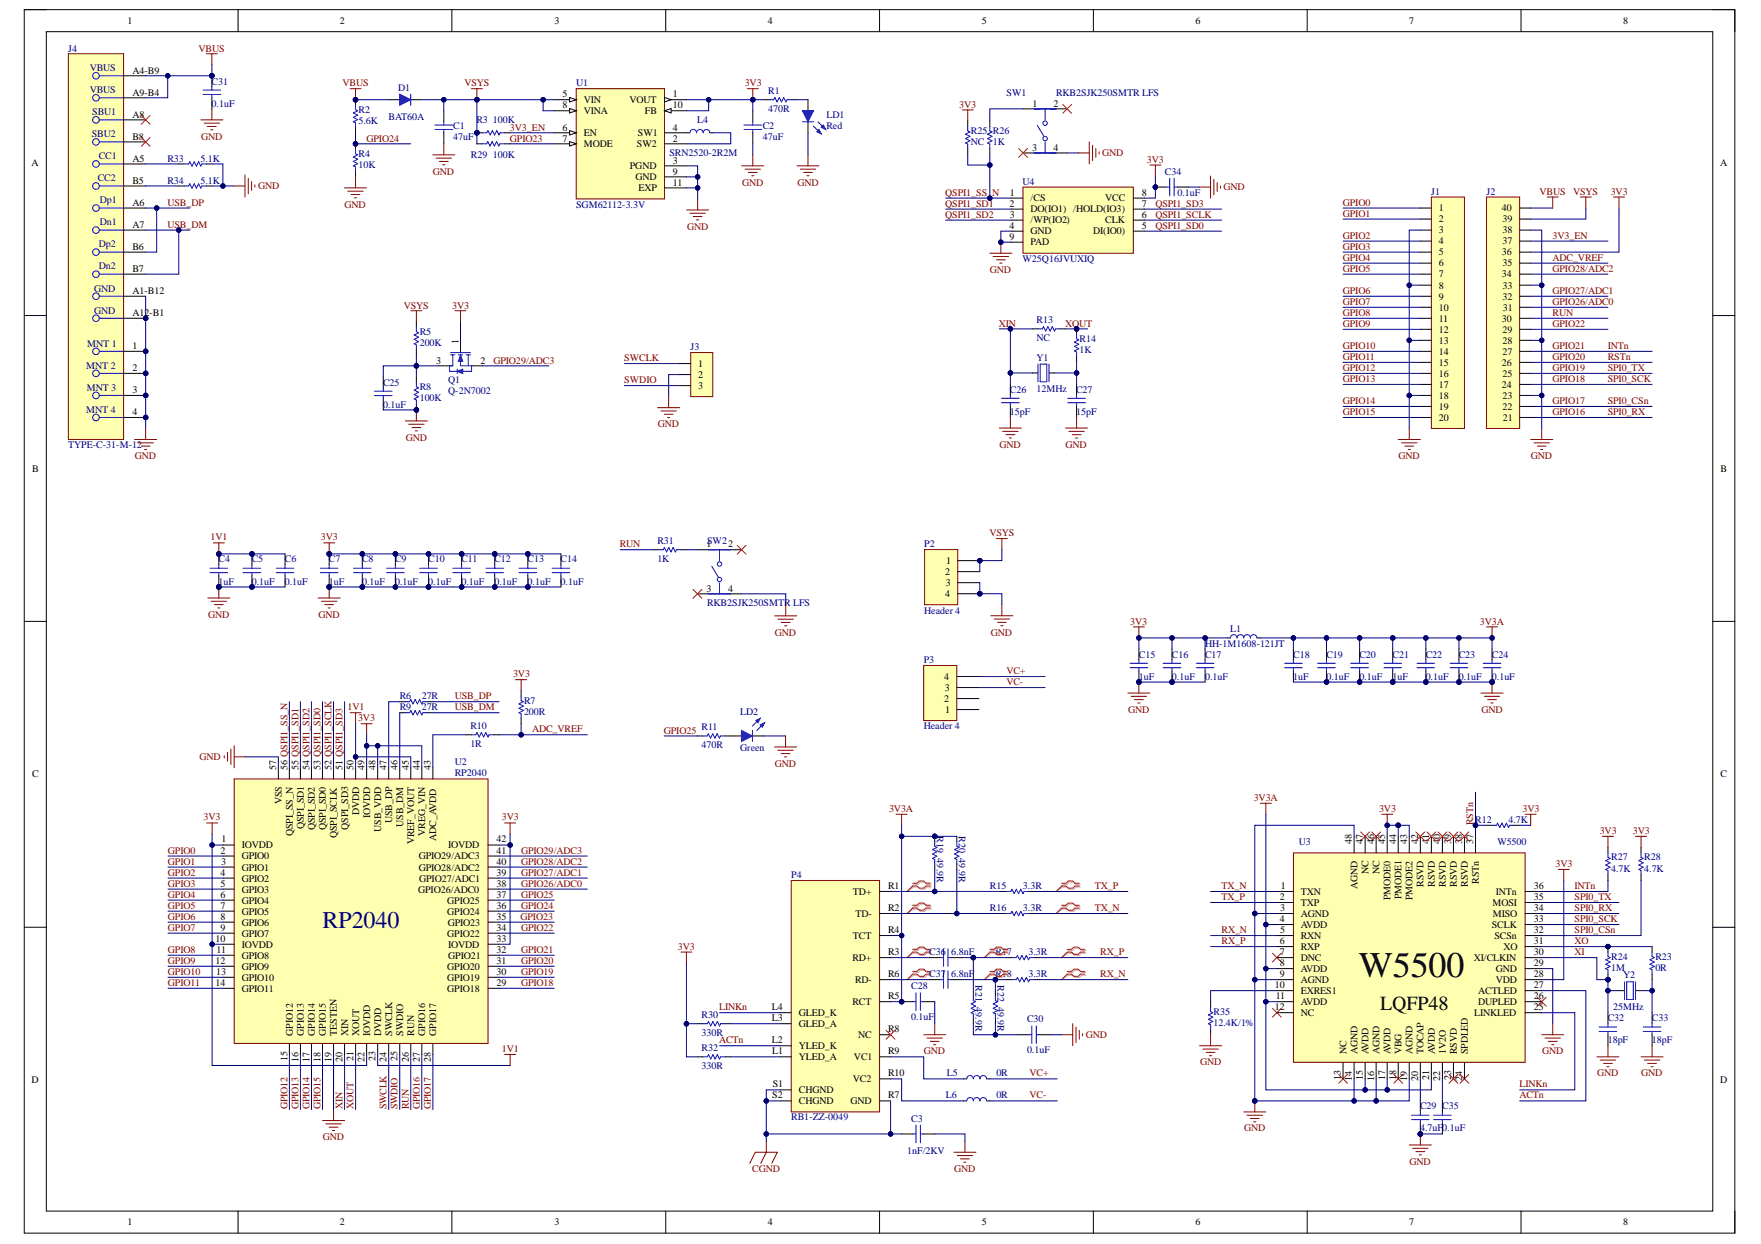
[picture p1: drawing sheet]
<svg xmlns="http://www.w3.org/2000/svg" width="297mm" height="210mm" viewBox="0 0 297 210" stroke-linecap="round" stroke-linejoin="round" font-family="sans-serif">
<defs><g id="words">
<text font-size="6.1" x="229.2" y="164.9">W5500</text>
<text font-size="4.1" fill="#000080" x="54.4" y="156.6">RP2040</text>
<text font-size="3.4" x="232.8" y="170.5">LQFP48</text>
<g font-size="1.7">
<text x="21.5" y="4.1">1</text>
<text x="57.3" y="4.1">2</text>
<text x="93.6" y="4.1">3</text>
<text x="129.5" y="4.1">4</text>
<text x="165.6" y="4.1">5</text>
<text x="201.7" y="4.1">6</text>
<text x="237.7" y="4.1">7</text>
<text x="273.8" y="4.1">8</text>
<text x="22.3" y="12.4">A4-B9</text>
<text x="22.3" y="16.1">A9-B4</text>
<text x="94.9" y="16.4">5</text>
<text x="98.5" y="17.3">VIN</text>
<text x="106.2" y="17.3">VOUT</text>
<text x="113.5" y="16.4">1</text>
<text x="22.3" y="19.9">A8</text>
<text x="22.3" y="23.6">B8</text>
<text x="94.9" y="18.3">8</text>
<text x="94.9" y="22.1">6</text>
<text x="94.9" y="23.9">7</text>
<text x="98.5" y="19.3">VINA</text>
<text x="98.5" y="23">EN</text>
<text x="107.6" y="23">SW1</text>
<text x="108.8" y="19.3">FB</text>
<text x="113.5" y="18.3">10</text>
<text x="113.5" y="22.1">4</text>
<text x="113.5" y="23.9">2</text>
<text x="174.2" y="18">1</text>
<text x="177.7" y="18">2</text>
<text x="5.3" y="28">A</text>
<text x="22.3" y="27.3">A5</text>
<text x="98.5" y="24.8">MODE</text>
<text x="106.2" y="28.6">PGND</text>
<text x="107.4" y="24.8">SW2</text>
<text x="113.5" y="27.6">3</text>
<text x="113.5" y="29.5">9</text>
<text x="174.1" y="25.4">3</text>
<text x="177.7" y="25.4">4</text>
<text x="290.1" y="28">A</text>
<text x="22.3" y="34.7">A6</text>
<text x="22.3" y="31">B5</text>
<text x="107.2" y="30.4">GND</text>
<text x="107.7" y="32.3">EXP</text>
<text x="113.5" y="31.4">11</text>
<text x="170.3" y="34.9">2</text>
<text x="170.4" y="33">1</text>
<text x="173.8" y="34">/CS</text>
<text x="173.8" y="35.8">DO(IO1) /HOLD(IO3)</text>
<text x="186.4" y="34">VCC</text>
<text x="192.6" y="34.9">7</text>
<text x="192.6" y="33">8</text>
<text x="242.7" y="35.7">1</text>
<text x="253.3" y="35.7">40</text>
<text x="22.3" y="38.5">A7</text>
<text x="170.3" y="38.6">4</text>
<text x="170.3" y="40.5">9</text>
<text x="170.4" y="36.8">3</text>
<text x="173.8" y="37.7">/WP(IO2)</text>
<text x="173.8" y="39.6">GND</text>
<text x="173.8" y="41.4">PAD</text>
<text x="184.4" y="39.6">DI(IO0)</text>
<text x="186.4" y="37.7">CLK</text>
<text x="192.6" y="38.6">5</text>
<text x="192.6" y="36.8">6</text>
<text x="242.7" y="37.5">2</text>
<text x="242.7" y="39.4">3</text>
<text x="242.7" y="41.2">4</text>
<text x="253.4" y="41.2">37</text>
<text x="253.4" y="39.4">38</text>
<text x="253.4" y="37.5">39</text>
<text x="22.3" y="42.2">B6</text>
<text x="22.3" y="45.9">B7</text>
<text x="242.7" y="43.1">5</text>
<text x="242.7" y="45">6</text>
<text x="242.7" y="46.8">7</text>
<text x="253.3" y="46.8">34</text>
<text x="253.3" y="43.1">36</text>
<text x="253.4" y="45">35</text>
<text x="22.3" y="49.6">A1-B12</text>
<text x="22.3" y="53.3">A12-B1</text>
<text x="242.7" y="48.7">8</text>
<text x="242.7" y="50.5">9</text>
<text x="242.7" y="52.4">10</text>
<text x="253.4" y="50.5">32</text>
<text x="253.4" y="48.7">33</text>
<text x="253.5" y="52.4">31</text>
<text x="22.3" y="58.9">1</text>
<text x="77.3" y="58" transform="rotate(-90 77.3 58)">1</text>
<text x="242.7" y="54.3">11</text>
<text x="242.7" y="56.1">12</text>
<text x="242.7" y="58">13</text>
<text x="242.7" y="59.8">14</text>
<text x="253.3" y="54.3">30</text>
<text x="253.4" y="59.8">27</text>
<text x="253.4" y="58">28</text>
<text x="253.4" y="56.1">29</text>
<text x="22.3" y="62.6">2</text>
<text x="73.6" y="61.4">3</text>
<text x="81" y="61.4">2</text>
<text x="117.7" y="61.9">1</text>
<text x="117.7" y="63.7">2</text>
<text x="117.7" y="65.6">3</text>
<text x="242.7" y="61.7">15</text>
<text x="242.7" y="63.6">16</text>
<text x="242.7" y="65.4">17</text>
<text x="253.3" y="65.4">24</text>
<text x="253.3" y="61.7">26</text>
<text x="253.4" y="63.6">25</text>
<text x="22.3" y="66.3">3</text>
<text x="22.3" y="70.1">4</text>
<text x="242.7" y="67.3">18</text>
<text x="242.7" y="69.1">19</text>
<text x="242.7" y="71">20</text>
<text x="253.4" y="69.1">22</text>
<text x="253.4" y="67.3">23</text>
<text x="253.5" y="71">21</text>
<text x="5.4" y="79.6">B</text>
<text x="290.2" y="79.6">B</text>
<text x="119.2" y="92.4">1</text>
<text x="122.8" y="92.4">2</text>
<text x="159.6" y="95.2">1</text>
<text x="119.2" y="99.8">3</text>
<text x="122.8" y="99.8">4</text>
<text x="159.4" y="97">2</text>
<text x="159.4" y="100.7">4</text>
<text x="159.5" y="98.9">3</text>
<text x="159.3" y="118.4">2</text>
<text x="159.3" y="114.7">4</text>
<text x="159.4" y="116.5">3</text>
<text x="159.4" y="120.3">1</text>
<text x="5.4" y="131.2">C</text>
<text x="46.6" y="129.9" transform="rotate(-90 46.6 129.9)">57</text>
<text x="48.5" y="129.9" transform="rotate(-90 48.5 129.9)">56 QSPI1_SS_N</text>
<text x="50.3" y="129.9" transform="rotate(-90 50.3 129.9)">55 QSPI1_SD1</text>
<text x="52.2" y="129.9" transform="rotate(-90 52.2 129.9)">54 QSPI1_SD2</text>
<text x="54.1" y="129.9" transform="rotate(-90 54.1 129.9)">53 QSPI1_SD0</text>
<text x="55.9" y="129.9" transform="rotate(-90 55.9 129.9)">52 QSPI1_SCLK</text>
<text x="57.8" y="129.9" transform="rotate(-90 57.8 129.9)">51 QSPI1_SD3</text>
<text x="59.6" y="129.9" transform="rotate(-90 59.6 129.9)">50</text>
<text x="61.5" y="129.9" transform="rotate(-90 61.5 129.9)">49</text>
<text x="63.4" y="129.9" transform="rotate(-90 63.4 129.9)">48</text>
<text x="65.2" y="129.9" transform="rotate(-90 65.2 129.9)">47</text>
<text x="67.1" y="129.9" transform="rotate(-90 67.1 129.9)">46</text>
<text x="68.9" y="129.9" transform="rotate(-90 68.9 129.9)">45</text>
<text x="70.8" y="129.9" transform="rotate(-90 70.8 129.9)">44</text>
<text x="72.7" y="129.9" transform="rotate(-90 72.7 129.9)">43</text>
<text x="290.2" y="131.2">C</text>
<text x="47.5" y="135.7" transform="rotate(-90 47.5 135.7)">VSS</text>
<text x="60.6" y="137.5" transform="rotate(-90 60.6 137.5)">DVDD</text>
<text x="37.4" y="142.2">1</text>
<text x="40.8" y="143.1">IOVDD</text>
<text x="49.4" y="141.1" transform="rotate(-90 49.4 141.1)">QSPI_SS_N</text>
<text x="51.3" y="140" transform="rotate(-90 51.3 140)">QSPI_SD1</text>
<text x="53.1" y="140.1" transform="rotate(-90 53.1 140.1)">QSPI_SD2</text>
<text x="55" y="140.1" transform="rotate(-90 55 140.1)">QSPI_SD0</text>
<text x="56.8" y="141.5" transform="rotate(-90 56.8 141.5)">QSPI_SCLK</text>
<text x="58.7" y="140" transform="rotate(-90 58.7 140)">QSPI_SD3</text>
<text x="62.4" y="138.1" transform="rotate(-90 62.4 138.1)">IOVDD</text>
<text x="64.3" y="140.4" transform="rotate(-90 64.3 140.4)">USB_VDD</text>
<text x="66.1" y="138.9" transform="rotate(-90 66.1 138.9)">USB_DP</text>
<text x="68" y="139.5" transform="rotate(-90 68 139.5)">USB_DM</text>
<text x="69.9" y="142.5" transform="rotate(-90 69.9 142.5)">VREF_VOUT</text>
<text x="71.7" y="141.1" transform="rotate(-90 71.7 141.1)">VREG_VIN</text>
<text x="73.6" y="141.9" transform="rotate(-90 73.6 141.9)">ADC_AVDD</text>
<text x="75.6" y="143.1">IOVDD</text>
<text x="83.7" y="142.2">42</text>
<text x="228" y="142.4" transform="rotate(-90 228 142.4)">48</text>
<text x="229.9" y="142.4" transform="rotate(-90 229.9 142.4)">47</text>
<text x="231.8" y="142.4" transform="rotate(-90 231.8 142.4)">46</text>
<text x="233.6" y="142.4" transform="rotate(-90 233.6 142.4)">45</text>
<text x="235.5" y="142.4" transform="rotate(-90 235.5 142.4)">44</text>
<text x="237.3" y="142.4" transform="rotate(-90 237.3 142.4)">43</text>
<text x="239.2" y="142.4" transform="rotate(-90 239.2 142.4)">42</text>
<text x="241.1" y="142.4" transform="rotate(-90 241.1 142.4)">41</text>
<text x="242.9" y="142.4" transform="rotate(-90 242.9 142.4)">40</text>
<text x="244.8" y="142.4" transform="rotate(-90 244.8 142.4)">39</text>
<text x="246.7" y="142.4" transform="rotate(-90 246.7 142.4)">38</text>
<text x="248.5" y="142.4" transform="rotate(-90 248.5 142.4)">37</text>
<text x="37.2" y="144.1">2</text>
<text x="37.2" y="147.8">4</text>
<text x="37.2" y="149.7">5</text>
<text x="37.3" y="146">3</text>
<text x="40.8" y="145">GPIO0</text>
<text x="40.8" y="146.9">GPIO1</text>
<text x="40.8" y="148.7">GPIO2</text>
<text x="70.6" y="146.9">GPIO28/ADC2</text>
<text x="70.6" y="145">GPIO29/ADC3</text>
<text x="70.7" y="148.7">GPIO27/ADC1</text>
<text x="83.7" y="149.7">38</text>
<text x="83.7" y="147.8">39</text>
<text x="83.7" y="146">40</text>
<text x="83.7" y="144.1">41</text>
<text x="230.8" y="147.5" transform="rotate(-90 230.8 147.5)">NC</text>
<text x="232.7" y="147.5" transform="rotate(-90 232.7 147.5)">NC</text>
<text x="240.1" y="149.6" transform="rotate(-90 240.1 149.6)">RSVD</text>
<text x="242" y="149.6" transform="rotate(-90 242 149.6)">RSVD</text>
<text x="243.9" y="149.6" transform="rotate(-90 243.9 149.6)">RSVD</text>
<text x="245.7" y="149.6" transform="rotate(-90 245.7 149.6)">RSVD</text>
<text x="247.6" y="149.6" transform="rotate(-90 247.6 149.6)">RSVD</text>
<text x="249.4" y="149.1" transform="rotate(-90 249.4 149.1)">RSTn</text>
<text x="37.2" y="151.5">6</text>
<text x="37.2" y="153.4">7</text>
<text x="37.2" y="155.2">8</text>
<text x="40.8" y="150.6">GPIO3</text>
<text x="40.8" y="152.5">GPIO4</text>
<text x="40.8" y="154.3">GPIO5</text>
<text x="70.5" y="150.6">GPIO26/ADC0</text>
<text x="75.5" y="154.3">GPIO24</text>
<text x="75.5" y="152.5">GPIO25</text>
<text x="83.7" y="155.2">35</text>
<text x="83.7" y="153.4">36</text>
<text x="83.7" y="151.5">37</text>
<text x="143.9" y="150.9">TD+</text>
<text x="144.3" y="154.7">TD-</text>
<text x="149.8" y="150">R1</text>
<text x="149.8" y="153.7">R2</text>
<text x="215.9" y="151.9">2</text>
<text x="215.9" y="155.6">4</text>
<text x="215.9" y="153.7">3</text>
<text x="216" y="150">1</text>
<text x="219.4" y="150.9">TXN</text>
<text x="219.4" y="152.8">TXP</text>
<text x="219.4" y="154.7">AGND</text>
<text x="229" y="150" transform="rotate(-90 229 150)">AGND</text>
<text x="234.6" y="151.9" transform="rotate(-90 234.6 151.9)">PMODE0</text>
<text x="236.4" y="151.7" transform="rotate(-90 236.4 151.7)">PMODE1</text>
<text x="238.3" y="151.9" transform="rotate(-90 238.3 151.9)">PMODE2</text>
<text x="251.7" y="152.8">MOSI</text>
<text x="251.8" y="154.7">MISO</text>
<text x="252.3" y="150.9">INTn</text>
<text x="258.7" y="155.6">33</text>
<text x="258.7" y="153.7">34</text>
<text x="258.7" y="151.9">35</text>
<text x="258.7" y="150">36</text>
<text x="36.4" y="159">10</text>
<text x="36.5" y="160.8">11</text>
<text x="37.2" y="157.1">9</text>
<text x="40.8" y="156.2">GPIO6</text>
<text x="40.8" y="158">GPIO7</text>
<text x="40.8" y="159.9">IOVDD</text>
<text x="40.8" y="161.8">GPIO8</text>
<text x="75.5" y="158">GPIO22</text>
<text x="75.5" y="156.2">GPIO23</text>
<text x="75.6" y="161.8">GPIO21</text>
<text x="75.6" y="159.9">IOVDD</text>
<text x="83.7" y="160.8">32</text>
<text x="83.7" y="159">33</text>
<text x="83.7" y="157.1">34</text>
<text x="143.9" y="158.4">TCT</text>
<text x="149.8" y="161.2">R3</text>
<text x="149.8" y="157.4">R4</text>
<text x="215.9" y="159.3">6</text>
<text x="215.9" y="161.2">7</text>
<text x="215.9" y="157.4">5</text>
<text x="219.4" y="156.5">AVDD</text>
<text x="219.4" y="158.4">RXN</text>
<text x="219.4" y="160.2">RXP</text>
<text x="251.6" y="156.5">SCLK</text>
<text x="252.1" y="158.4">SCSn</text>
<text x="253.6" y="160.2">XO</text>
<text x="258.7" y="161.2">30</text>
<text x="258.7" y="159.3">31</text>
<text x="258.7" y="157.4">32</text>
<text x="36.4" y="162.7">12</text>
<text x="36.4" y="166.4">14</text>
<text x="36.5" y="164.5">13</text>
<text x="40.8" y="163.6">GPIO9</text>
<text x="40.8" y="165.5">GPIO10</text>
<text x="40.8" y="167.3">GPIO11</text>
<text x="75.5" y="167.3">GPIO18</text>
<text x="75.5" y="165.5">GPIO19</text>
<text x="75.5" y="163.6">GPIO20</text>
<text x="83.7" y="166.4">29</text>
<text x="83.7" y="164.5">30</text>
<text x="83.7" y="162.7">31</text>
<text x="143.8" y="162.1">RD+</text>
<text x="144.2" y="165.8">RD-</text>
<text x="149.8" y="164.9">R6</text>
<text x="215" y="166.7">10</text>
<text x="215.9" y="163">8</text>
<text x="215.9" y="164.9">9</text>
<text x="219.4" y="162.1">DNC</text>
<text x="219.4" y="164">AVDD</text>
<text x="219.4" y="165.8">AGND</text>
<text x="219.4" y="167.7">EXRES1</text>
<text x="248.6" y="162.1">XI/CLKIN</text>
<text x="249.4" y="167.7">ACTLED</text>
<text x="252.3" y="165.8">VDD</text>
<text x="252.3" y="164">GND</text>
<text x="258.7" y="166.7">27</text>
<text x="258.7" y="164.9">28</text>
<text x="258.7" y="163">29</text>
<text x="130.2" y="170.5">L4</text>
<text x="130.2" y="172.3">L3</text>
<text x="134.7" y="171.4">GLED_K</text>
<text x="134.7" y="173.3">GLED_A</text>
<text x="143.8" y="169.5">RCT</text>
<text x="149.8" y="168.6">R5</text>
<text x="215" y="170.5">12</text>
<text x="215.2" y="168.6">11</text>
<text x="219.4" y="169.5">AVDD</text>
<text x="219.4" y="171.4">NC</text>
<text x="248.7" y="171.4">LINKLED</text>
<text x="249.4" y="169.5">DUPLED</text>
<text x="258.7" y="170.5">25</text>
<text x="258.7" y="168.6">26</text>
<text x="48.5" y="179.1" transform="rotate(-90 48.5 179.1)">15</text>
<text x="49.4" y="174.8" transform="rotate(-90 49.4 174.8)">GPIO12</text>
<text x="50.3" y="179.2" transform="rotate(-90 50.3 179.2)">16</text>
<text x="51.3" y="174.8" transform="rotate(-90 51.3 174.8)">GPIO13</text>
<text x="52.2" y="179.2" transform="rotate(-90 52.2 179.2)">17</text>
<text x="53.1" y="174.8" transform="rotate(-90 53.1 174.8)">GPIO14</text>
<text x="54.1" y="179.2" transform="rotate(-90 54.1 179.2)">18</text>
<text x="55" y="174.8" transform="rotate(-90 55 174.8)">GPIO15</text>
<text x="55.9" y="179.2" transform="rotate(-90 55.9 179.2)">19</text>
<text x="56.8" y="174.8" transform="rotate(-90 56.8 174.8)">TESTEN</text>
<text x="57.8" y="179.2" transform="rotate(-90 57.8 179.2)">20</text>
<text x="58.7" y="174.8" transform="rotate(-90 58.7 174.8)">XIN</text>
<text x="59.6" y="179" transform="rotate(-90 59.6 179)">21</text>
<text x="60.6" y="174.8" transform="rotate(-90 60.6 174.8)">XOUT</text>
<text x="61.5" y="179.2" transform="rotate(-90 61.5 179.2)">22</text>
<text x="62.4" y="174.8" transform="rotate(-90 62.4 174.8)">IOVDD</text>
<text x="63.4" y="179.1" transform="rotate(-90 63.4 179.1)">23</text>
<text x="64.3" y="174.8" transform="rotate(-90 64.3 174.8)">DVDD</text>
<text x="65.2" y="179.2" transform="rotate(-90 65.2 179.2)">24</text>
<text x="66.1" y="174.8" transform="rotate(-90 66.1 174.8)">SWCLK</text>
<text x="67.1" y="179.1" transform="rotate(-90 67.1 179.1)">25</text>
<text x="68" y="174.8" transform="rotate(-90 68 174.8)">SWDIO</text>
<text x="68.9" y="179.2" transform="rotate(-90 68.9 179.2)">26</text>
<text x="69.9" y="174.8" transform="rotate(-90 69.9 174.8)">RUN</text>
<text x="70.8" y="179.2" transform="rotate(-90 70.8 179.2)">27</text>
<text x="71.7" y="174.8" transform="rotate(-90 71.7 174.8)">GPIO16</text>
<text x="72.7" y="179.2" transform="rotate(-90 72.7 179.2)">28</text>
<text x="73.6" y="174.8" transform="rotate(-90 73.6 174.8)">GPIO17</text>
<text x="130.2" y="176">L2</text>
<text x="130.3" y="177.9">L1</text>
<text x="134.7" y="177">YLED_K</text>
<text x="134.7" y="178.8">YLED_A</text>
<text x="144" y="178.8">VC1</text>
<text x="144.7" y="175.1">NC</text>
<text x="149.8" y="177.9">R9</text>
<text x="149.8" y="174.2">R8</text>
<text x="227.1" y="177.9" transform="rotate(-90 227.1 177.9)">NC</text>
<text x="229" y="177.9" transform="rotate(-90 229 177.9)">AGND</text>
<text x="230.8" y="177.9" transform="rotate(-90 230.8 177.9)">AVDD</text>
<text x="232.7" y="177.9" transform="rotate(-90 232.7 177.9)">AGND</text>
<text x="234.6" y="177.9" transform="rotate(-90 234.6 177.9)">AVDD</text>
<text x="236.4" y="177.9" transform="rotate(-90 236.4 177.9)">VBG</text>
<text x="238.3" y="177.9" transform="rotate(-90 238.3 177.9)">AGND</text>
<text x="240.1" y="177.9" transform="rotate(-90 240.1 177.9)">TOCAP</text>
<text x="242" y="177.9" transform="rotate(-90 242 177.9)">AVDD</text>
<text x="243.9" y="177.9" transform="rotate(-90 243.9 177.9)">1V2O</text>
<text x="245.7" y="177.9" transform="rotate(-90 245.7 177.9)">RSVD</text>
<text x="247.6" y="177.9" transform="rotate(-90 247.6 177.9)">SPDLED</text>
<text x="5.3" y="182.8">D</text>
<text x="130.3" y="185.3">S2</text>
<text x="130.3" y="183.5">S1</text>
<text x="134.7" y="184.4">CHGND</text>
<text x="143.9" y="182.5">VC2</text>
<text x="149.8" y="185.3">R7</text>
<text x="149.8" y="181.6">R10</text>
<text x="226.2" y="182.3" transform="rotate(-90 226.2 182.3)">13</text>
<text x="228" y="182.4" transform="rotate(-90 228 182.4)">14</text>
<text x="229.9" y="182.3" transform="rotate(-90 229.9 182.3)">15</text>
<text x="231.8" y="182.4" transform="rotate(-90 231.8 182.4)">16</text>
<text x="233.6" y="182.3" transform="rotate(-90 233.6 182.3)">17</text>
<text x="235.5" y="182.3" transform="rotate(-90 235.5 182.3)">18</text>
<text x="237.3" y="182.4" transform="rotate(-90 237.3 182.4)">19</text>
<text x="239.2" y="182.4" transform="rotate(-90 239.2 182.4)">20</text>
<text x="241.1" y="182.2" transform="rotate(-90 241.1 182.2)">21</text>
<text x="242.9" y="182.4" transform="rotate(-90 242.9 182.4)">22</text>
<text x="244.8" y="182.3" transform="rotate(-90 244.8 182.3)">23</text>
<text x="246.7" y="182.4" transform="rotate(-90 246.7 182.4)">24</text>
<text x="290.1" y="182.8">D</text>
<text x="134.7" y="186.3">CHGND</text>
<text x="143.5" y="186.3">GND</text>
<text x="21.5" y="206.7">1</text>
<text x="57.3" y="206.7">2</text>
<text x="93.6" y="206.7">3</text>
<text x="129.5" y="206.7">4</text>
<text x="165.6" y="206.7">5</text>
<text x="201.7" y="206.7">6</text>
<text x="237.7" y="206.7">7</text>
<text x="273.8" y="206.7">8</text>
</g>
<g font-size="1.7" fill="#000080">
<text x="11.5" y="8.7">J4</text>
<text x="15.1" y="12">VBUS</text>
<text x="15.1" y="15.7">VBUS</text>
<text x="35.7" y="14.3">C31</text>
<text x="67.2" y="15.3">D1</text>
<text x="97.2" y="14.5">U1</text>
<text x="129.6" y="15.9">R1</text>
<text x="169.8" y="16.1">SW1</text>
<text x="178.1" y="16.1">RKB2SJK250SMTR LFS</text>
<text x="15.5" y="23.2">SBU2</text>
<text x="15.6" y="19.4">SBU1</text>
<text x="35.7" y="18">0.1uF</text>
<text x="60.5" y="19">R2</text>
<text x="60.5" y="20.9">5.6K</text>
<text x="65.6" y="20.2">BAT60A</text>
<text x="76.5" y="21.8">C1</text>
<text x="76.5" y="23.7">47uF</text>
<text x="80.4" y="20.8">R3</text>
<text x="83.1" y="20.8">100K</text>
<text x="117.6" y="20.8">L4</text>
<text x="128.7" y="21.8">C2</text>
<text x="128.7" y="23.7">47uF</text>
<text x="129.6" y="18.8">470R</text>
<text x="139.4" y="19.9">LD1</text>
<text x="139.4" y="21.8">Red</text>
<text x="163.8" y="22.6">R25 R26</text>
<text x="16.7" y="26.9">CC1</text>
<text x="28.3" y="27.3">R33</text>
<text x="33.8" y="27.3">5.1K</text>
<text x="60.5" y="26.5">R4</text>
<text x="60.5" y="28.3">10K</text>
<text x="79.4" y="26.7">R29</text>
<text x="83.1" y="26.7">100K</text>
<text x="112.9" y="26.4">SRN2520-2R2M</text>
<text x="163.8" y="24.5">NC</text>
<text x="167.5" y="24.5">1K</text>
<text x="196.5" y="29.5">C34</text>
<text x="16.5" y="30.6">CC2</text>
<text x="16.8" y="34.3">Dp1</text>
<text x="28.3" y="31">R34</text>
<text x="33.8" y="31">5.1K</text>
<text x="97.2" y="35.1">SGM62112-3.3V</text>
<text x="172.5" y="31.2">U4</text>
<text x="198.6" y="33">0.1uF</text>
<text x="241.4" y="32.9">J1</text>
<text x="250.7" y="32.9">J2</text>
<text x="16.7" y="41.7">Dp2</text>
<text x="16.8" y="38">Dn1</text>
<text x="16.7" y="45.5">Dn2</text>
<text x="172.5" y="44.2">W25Q16JVUXIQ</text>
<text x="15.9" y="49.2">GND</text>
<text x="15.9" y="52.9">GND</text>
<text x="14.7" y="58.5">MNT 1</text>
<text x="70.8" y="56.5">R5</text>
<text x="70.8" y="58.4">200K</text>
<text x="116.5" y="59.1">J3</text>
<text x="174.8" y="54.5">R13</text>
<text x="174.8" y="57.6">NC</text>
<text x="182.1" y="57.7">R14</text>
<text x="182.1" y="59.6">1K</text>
<text x="14.5" y="62.2">MNT 2</text>
<text x="14.6" y="65.9">MNT 3</text>
<text x="64.6" y="65.1">C25</text>
<text x="70.8" y="65.8">R8</text>
<text x="75.6" y="64.7">Q1</text>
<text x="174.8" y="60.8">Y1</text>
<text x="14.5" y="69.6">MNT 4</text>
<text x="64.6" y="68.8">0.1uF</text>
<text x="70.8" y="67.7">100K</text>
<text x="75.6" y="66.5">Q-2N7002</text>
<text x="170.4" y="66.3">C26</text>
<text x="170.4" y="70">15pF</text>
<text x="174.8" y="66.1">12MHz</text>
<text x="181.5" y="66.3">C27</text>
<text x="181.5" y="70">15pF</text>
<text x="11.5" y="75.6">TYPE-C-31-M-12</text>
<text x="36.9" y="94.9">C4</text>
<text x="42.5" y="94.9">C5</text>
<text x="48" y="94.9">C6</text>
<text x="55.5" y="94.9">C7</text>
<text x="61.1" y="94.9">C8</text>
<text x="66.7" y="94.9">C9</text>
<text x="72.2" y="94.9">C10</text>
<text x="77.8" y="94.9">C11</text>
<text x="83.4" y="94.9">C12</text>
<text x="89" y="94.9">C13</text>
<text x="94.6" y="94.9">C14</text>
<text x="110.9" y="91.8">R31</text>
<text x="110.9" y="94.8">1K</text>
<text x="119.3" y="91.8">SW2</text>
<text x="155.9" y="92.4">P2</text>
<text x="36.9" y="98.6">1uF</text>
<text x="42.5" y="98.6">0.1uF</text>
<text x="48" y="98.6">0.1uF</text>
<text x="55.5" y="98.6">1uF</text>
<text x="61.1" y="98.6">0.1uF</text>
<text x="66.7" y="98.6">0.1uF</text>
<text x="72.2" y="98.6">0.1uF</text>
<text x="77.8" y="98.6">0.1uF</text>
<text x="83.4" y="98.6">0.1uF</text>
<text x="89" y="98.6">0.1uF</text>
<text x="94.6" y="98.6">0.1uF</text>
<text x="119.3" y="102.3">RKB2SJK250SMTR LFS</text>
<text x="155.9" y="103.5">Header 4</text>
<text x="207.5" y="106.7">L1</text>
<text x="155.8" y="111.9">P3</text>
<text x="192.1" y="111">C15</text>
<text x="197.7" y="111">C16</text>
<text x="203.3" y="109.1">HH-1M1608-121JT</text>
<text x="203.3" y="111">C17</text>
<text x="218.1" y="111">C18</text>
<text x="223.7" y="111">C19</text>
<text x="229.3" y="111">C20</text>
<text x="234.9" y="111">C21</text>
<text x="240.5" y="111">C22</text>
<text x="246.1" y="111">C23</text>
<text x="251.6" y="111">C24</text>
<text x="67.4" y="118">R6</text>
<text x="67.4" y="119.8">R9</text>
<text x="71.1" y="118">27R</text>
<text x="71.1" y="119.8">27R</text>
<text x="88.4" y="118.7">R7</text>
<text x="192.1" y="114.7">1uF</text>
<text x="197.7" y="114.7">0.1uF</text>
<text x="203.3" y="114.7">0.1uF</text>
<text x="218.1" y="114.7">1uF</text>
<text x="223.7" y="114.7">0.1uF</text>
<text x="229.3" y="114.7">0.1uF</text>
<text x="234.9" y="114.7">1uF</text>
<text x="240.5" y="114.7">0.1uF</text>
<text x="246.1" y="114.7">0.1uF</text>
<text x="251.6" y="114.7">0.1uF</text>
<text x="79.3" y="123.1">R10</text>
<text x="88.4" y="120.6">200R</text>
<text x="118.3" y="123.2">R11</text>
<text x="124.8" y="120.6">LD2</text>
<text x="155.8" y="123.1">Header 4</text>
<text x="76.7" y="129.1">U2</text>
<text x="76.7" y="131">RP2040</text>
<text x="79.3" y="126">1R</text>
<text x="118.3" y="126.2">470R</text>
<text x="124.8" y="126.8">Green</text>
<text x="158" y="141.1" transform="rotate(90 158 141.1)">R19</text>
<text x="161.7" y="141.1" transform="rotate(90 161.7 141.1)">R20</text>
<text x="219.1" y="142.6">U3</text>
<text x="248.9" y="138.9">R12</text>
<text x="252.6" y="142.6">W5500</text>
<text x="254.4" y="138.9">4.7K</text>
<text x="133.5" y="148.2">P4</text>
<text x="158" y="144.9" transform="rotate(90 158 144.9)">49.9R</text>
<text x="161.7" y="144.9" transform="rotate(90 161.7 144.9)">49.9R</text>
<text x="271.8" y="145.2">R27</text>
<text x="271.8" y="147.1">4.7K</text>
<text x="277.4" y="145.2">R28</text>
<text x="277.4" y="147.1">4.7K</text>
<text x="167" y="150">R15</text>
<text x="167" y="153.7">R16</text>
<text x="172.6" y="150">3.3R</text>
<text x="172.6" y="153.7">3.3R</text>
<text x="156.7" y="161.2">C36</text>
<text x="160.5" y="161.2">6.8nF</text>
<text x="167.9" y="161.2">R17</text>
<text x="173.5" y="161.2">3.3R</text>
<text x="271.8" y="161.9">R24</text>
<text x="279.2" y="161.9">R23</text>
<text x="153.7" y="166.9">C28</text>
<text x="156.7" y="164.9">C37</text>
<text x="160.5" y="164.9">6.8nF</text>
<text x="164.5" y="166.2" transform="rotate(90 164.5 166.2)">R21</text>
<text x="167.9" y="164.9">R18</text>
<text x="168.2" y="166.2" transform="rotate(90 168.2 166.2)">R22</text>
<text x="173.5" y="164.9">3.3R</text>
<text x="271.8" y="163.8">1M</text>
<text x="273.8" y="165.1">Y2</text>
<text x="279.2" y="163.8">0R</text>
<text x="118.3" y="171.8">R30</text>
<text x="153.7" y="172.2">0.1uF</text>
<text x="164.5" y="170" transform="rotate(90 164.5 170)">49.9R</text>
<text x="168.2" y="170" transform="rotate(90 168.2 170)">49.9R</text>
<text x="173.2" y="172.5">C30</text>
<text x="204.7" y="171.2">R35</text>
<text x="204.7" y="173.1">12.4K/1%</text>
<text x="271.2" y="172.3">C32</text>
<text x="272.1" y="170.5">25MHz</text>
<text x="278.6" y="172.3">C33</text>
<text x="118.3" y="174.8">330R</text>
<text x="118.3" y="177.4">R32</text>
<text x="173.2" y="177.7">0.1uF</text>
<text x="271.2" y="176">18pF</text>
<text x="278.6" y="176">18pF</text>
<text x="118.3" y="180.4">330R</text>
<text x="159.5" y="185.3">L6</text>
<text x="159.7" y="181.6">L5</text>
<text x="168.1" y="181.6">0R</text>
<text x="168.1" y="185.3">0R</text>
<text x="133.5" y="189.1">RB1-ZZ-0049</text>
<text x="153.7" y="189.3">C3</text>
<text x="239.5" y="187.2">C29 C35</text>
<text x="239.5" y="190.9">4.7uF0.1uF</text>
<text x="153" y="194.6">1nF/2KV</text>
</g>
<g font-size="1.7" fill="#800000">
<text x="33.5" y="8.7">VBUS</text>
<text x="57.8" y="14.5">VBUS</text>
<text x="78.3" y="14.5">VSYS</text>
<text x="125.6" y="14.5">3V3</text>
<text x="33.9" y="23.6">GND</text>
<text x="61.8" y="23.9">GPIO24</text>
<text x="86" y="23.9">GPIO23</text>
<text x="86" y="22.1">3V3_EN</text>
<text x="161.8" y="18.2">3V3</text>
<text x="73" y="29.5">GND</text>
<text x="185.9" y="26.4">GND</text>
<text x="193.4" y="27.5">3V3</text>
<text x="28.3" y="34.7">USB_DP</text>
<text x="43.6" y="31.9">GND</text>
<text x="58.1" y="35.1">GND</text>
<text x="125.2" y="31.4">GND</text>
<text x="134.5" y="31.4">GND</text>
<text x="159.4" y="33">QSPI1_SS_N</text>
<text x="159.4" y="34.9">QSPI1_SD1</text>
<text x="194.9" y="34.9">QSPI1_SD3</text>
<text x="206.4" y="32.1">GND</text>
<text x="226.5" y="34.7">GPIO0</text>
<text x="259.7" y="32.9">VBUS</text>
<text x="265.3" y="32.9">VSYS</text>
<text x="271.7" y="32.9">3V3</text>
<text x="28.3" y="38.5">USB_DM</text>
<text x="115.9" y="38.8">GND</text>
<text x="159.4" y="36.8">QSPI1_SD2</text>
<text x="194.9" y="36.8">QSPI1_SCLK</text>
<text x="194.9" y="38.6">QSPI1_SD0</text>
<text x="226.5" y="36.6">GPIO1</text>
<text x="226.5" y="40.3">GPIO2</text>
<text x="261.9" y="40.3">3V3_EN</text>
<text x="167" y="46.1">GND</text>
<text x="226.5" y="42.2">GPIO3</text>
<text x="226.5" y="44">GPIO4</text>
<text x="226.5" y="45.9">GPIO5</text>
<text x="261.9" y="45.9">GPIO28/ADC2</text>
<text x="261.9" y="44">ADC_VREF</text>
<text x="68.1" y="52.1">VSYS</text>
<text x="76.3" y="52.1">3V3</text>
<text x="226.5" y="49.6">GPIO6</text>
<text x="226.5" y="51.5">GPIO7</text>
<text x="226.5" y="53.3">GPIO8</text>
<text x="261.9" y="53.3">RUN</text>
<text x="261.9" y="51.5">GPIO26/ADC0</text>
<text x="261.9" y="49.6">GPIO27/ADC1</text>
<text x="168.5" y="55.1">XIN</text>
<text x="179.7" y="55.1">XOUT</text>
<text x="226.5" y="55.2">GPIO9</text>
<text x="226.5" y="58.9">GPIO10</text>
<text x="261.9" y="58.9">GPIO21</text>
<text x="261.9" y="55.2">GPIO22</text>
<text x="271.2" y="58.9">INTn</text>
<text x="83.2" y="61.4">GPIO29/ADC3</text>
<text x="105.3" y="60.9">SWCLK</text>
<text x="105.3" y="64.7">SWDIO</text>
<text x="226.5" y="60.8">GPIO11</text>
<text x="226.5" y="62.6">GPIO12</text>
<text x="226.5" y="64.5">GPIO13</text>
<text x="261.9" y="64.5">GPIO18</text>
<text x="261.9" y="62.6">GPIO19</text>
<text x="261.9" y="60.8">GPIO20</text>
<text x="271.2" y="60.8">RSTn</text>
<text x="271.2" y="64.5">SPI0_SCK</text>
<text x="271.2" y="62.6">SPI0_TX</text>
<text x="226.5" y="68.2">GPIO14</text>
<text x="226.5" y="70.1">GPIO15</text>
<text x="261.9" y="70.1">GPIO16</text>
<text x="261.9" y="68.2">GPIO17</text>
<text x="271.2" y="70.1">SPI0_RX</text>
<text x="271.2" y="68.2">SPI0_CSn</text>
<text x="22.8" y="77.5">GND</text>
<text x="68.4" y="74.4">GND</text>
<text x="111" y="72.1">GND</text>
<text x="168.6" y="75.6">GND</text>
<text x="179.7" y="75.6">GND</text>
<text x="235.9" y="77.5">GND</text>
<text x="258.2" y="77.5">GND</text>
<text x="35.5" y="91.2">1V1</text>
<text x="54.1" y="91.2">3V3</text>
<text x="104.5" y="92.4">RUN</text>
<text x="166.9" y="90.5">VSYS</text>
<text x="35.1" y="104.2">GND</text>
<text x="53.7" y="104.2">GND</text>
<text x="130.7" y="107.2">GND</text>
<text x="167.1" y="107.2">GND</text>
<text x="190.7" y="105.4">3V3</text>
<text x="249.6" y="105.4">3V3A</text>
<text x="169.8" y="113.8">VC+</text>
<text x="58.6" y="119.8">1V1</text>
<text x="76.7" y="118">USB_DP</text>
<text x="76.7" y="119.8">USB_DM</text>
<text x="86.5" y="114.3">3V3</text>
<text x="169.8" y="115.6">VC-</text>
<text x="60.4" y="121.7">3V3</text>
<text x="89.7" y="123.6">ADC_VREF</text>
<text x="112" y="123.8">GPIO25</text>
<text x="190.3" y="120.3">GND</text>
<text x="249.9" y="120.3">GND</text>
<text x="33.7" y="128.2">GND</text>
<text x="130.7" y="129.4">GND</text>
<text x="150" y="137">3V3A</text>
<text x="211.5" y="135.1">3V3A</text>
<text x="232.6" y="137">3V3</text>
<text x="256.8" y="137">3V3</text>
<text x="34.3" y="138.4">3V3</text>
<text x="84.7" y="138.4">3V3</text>
<text x="248.5" y="139.3" transform="rotate(-90 248.5 139.3)">RSTn</text>
<text x="269.8" y="140.7">3V3</text>
<text x="275.4" y="140.7">3V3</text>
<text x="28.3" y="144.1">GPIO0</text>
<text x="28.3" y="146">GPIO1</text>
<text x="28.3" y="147.8">GPIO2</text>
<text x="28.3" y="149.7">GPIO3</text>
<text x="87.9" y="149.7">GPIO26/ADC0</text>
<text x="87.9" y="147.8">GPIO27/ADC1</text>
<text x="87.9" y="146">GPIO28/ADC2</text>
<text x="87.9" y="144.1">GPIO29/ADC3</text>
<text x="262.4" y="146.3">3V3</text>
<text x="28.3" y="151.5">GPIO4</text>
<text x="28.3" y="153.4">GPIO5</text>
<text x="28.3" y="155.2">GPIO6</text>
<text x="87.8" y="155.2">GPIO23</text>
<text x="87.9" y="153.4">GPIO24</text>
<text x="87.9" y="151.5">GPIO25</text>
<text x="184.7" y="153.7">TX_N</text>
<text x="184.7" y="150">TX_P</text>
<text x="206.1" y="151.9">TX_P</text>
<text x="206.1" y="150">TX_N</text>
<text x="265.6" y="155.6">SPI0_SCK</text>
<text x="265.6" y="151.9">SPI0_TX</text>
<text x="265.6" y="153.7">SPI0_RX</text>
<text x="265.6" y="150">INTn</text>
<text x="28.3" y="157.1">GPIO7</text>
<text x="28.3" y="160.8">GPIO8</text>
<text x="87.9" y="160.8">GPIO21</text>
<text x="87.9" y="157.1">GPIO22</text>
<text x="114.4" y="160.2">3V3</text>
<text x="185.6" y="161.2">RX_P</text>
<text x="206.1" y="159.3">RX_P</text>
<text x="206.1" y="157.4">RX_N</text>
<text x="265.6" y="159.3">XO</text>
<text x="265.6" y="161.2">XI</text>
<text x="265.6" y="157.4">SPI0_CSn</text>
<text x="28.3" y="162.7">GPIO9</text>
<text x="28.3" y="164.5">GPIO10</text>
<text x="28.3" y="166.4">GPIO11</text>
<text x="87.9" y="166.4">GPIO18</text>
<text x="87.9" y="164.5">GPIO19</text>
<text x="87.9" y="162.7">GPIO20</text>
<text x="185.6" y="164.9">RX_N</text>
<text x="121.3" y="170.5">LINKn</text>
<text x="84.7" y="177.6">1V1</text>
<text x="121.3" y="176">ACTn</text>
<text x="155.8" y="177.9">GND</text>
<text x="183.1" y="175.1">GND</text>
<text x="202.4" y="179.8">GND</text>
<text x="260.1" y="177.9">GND</text>
<text x="173.7" y="181.6">VC+</text>
<text x="173.7" y="185.3">VC-</text>
<text x="256.3" y="185.3">ACTn</text>
<text x="256.3" y="183.5">LINKn</text>
<text x="269.4" y="181.6">GND</text>
<text x="276.8" y="181.6">GND</text>
<text x="48.5" y="187.2" transform="rotate(-90 48.5 187.2)">GPIO12</text>
<text x="50.3" y="187.2" transform="rotate(-90 50.3 187.2)">GPIO13</text>
<text x="52.2" y="187.2" transform="rotate(-90 52.2 187.2)">GPIO14</text>
<text x="54.1" y="187.2" transform="rotate(-90 54.1 187.2)">GPIO15</text>
<text x="57.8" y="187.2" transform="rotate(-90 57.8 187.2)">XIN</text>
<text x="59.6" y="187.2" transform="rotate(-90 59.6 187.2)">XOUT</text>
<text x="65.2" y="187.2" transform="rotate(-90 65.2 187.2)">SWCLK</text>
<text x="67.1" y="187.2" transform="rotate(-90 67.1 187.2)">SWDIO</text>
<text x="68.9" y="187.2" transform="rotate(-90 68.9 187.2)">RUN</text>
<text x="70.8" y="187.2" transform="rotate(-90 70.8 187.2)">GPIO16</text>
<text x="72.7" y="187.2" transform="rotate(-90 72.7 187.2)">GPIO17</text>
<text x="209.9" y="190.9">GND</text>
<text x="54.5" y="192.4">GND</text>
<text x="126.9" y="197.8">CGND</text>
<text x="161" y="197.8">GND</text>
<text x="237.8" y="196.5">GND</text>
</g>
</g></defs>
<path d="M4.1 1.6h288.5v206.5h-288.5z" fill="none" stroke="#000" stroke-width=".17"/>
<path d="M7.8 5.3h281.1v199.1h-281.1z" fill-rule="evenodd" fill="#fff"/>
<g fill="none" stroke="#000" stroke-width=".17">
<path d="M4.1 1.6h3.7M7.8 5.3h281.1v199.1h-281.1zM40.2 1.6v3.7M76.2 1.6v3.7M112.3 1.6v3.7M148.4 1.6v3.7M184.4 1.6v3.7M220.5 1.6v3.7M256.6 1.6v3.7M288.9 1.6h3.7v3.7M4.1 53.2h3.7M288.9 53.2h3.7"/>
<path d="M4.1 104.8h3.7M288.9 104.8h3.7M4.1 156.5h3.7M288.9 156.5h3.7M40.2 204.4v3.7M76.2 204.4v3.7M112.3 204.4v3.7M148.4 204.4v3.7M184.4 204.4v3.7M220.5 204.4v3.7M256.6 204.4v3.7M292.6 204.4v3.7"/>
</g>
<circle cx="36.9" cy="99" r=".37" fill="#000080"/>
<circle cx="36.9" cy="99" r=".37" fill="none" stroke="#000080" stroke-width=".17"/>
<circle cx="36.9" cy="93.5" r=".37" fill="#000080"/>
<circle cx="36.9" cy="93.5" r=".37" fill="none" stroke="#000080" stroke-width=".17"/>
<path d="M36.9 97.2v1.8" fill="none" stroke="#000" stroke-width=".17"/>
<circle cx="36.9" cy="99" r=".37" fill="#000080"/>
<circle cx="36.9" cy="99" r=".37" fill="none" stroke="#000080" stroke-width=".17"/>
<path d="M36.9 93.5v1.8" fill="none" stroke="#000" stroke-width=".17"/>
<circle cx="36.9" cy="93.5" r=".37" fill="#000080"/>
<circle cx="36.9" cy="93.5" r=".37" fill="none" stroke="#000080" stroke-width=".17"/>
<path d="M35.4 95.9h3M35.4 96.6h3M36.9 95.3v.6M36.9 96.6v.6" fill="none" stroke="#00f" stroke-width=".17"/>
<path d="M34.8 138.9h1.9M35.8 138.9v1.8M59.1 120.3h1.8M60 120.3v1.8" fill="none" stroke="#800000" stroke-width=".17"/>
<circle cx="42.5" cy="99" r=".37" fill="#000080"/>
<circle cx="42.5" cy="99" r=".37" fill="none" stroke="#000080" stroke-width=".17"/>
<circle cx="42.5" cy="93.5" r=".37" fill="#000080"/>
<circle cx="42.5" cy="93.5" r=".37" fill="none" stroke="#000080" stroke-width=".17"/>
<path d="M42.5 97.2v1.8" fill="none" stroke="#000" stroke-width=".17"/>
<circle cx="42.5" cy="99" r=".37" fill="#000080"/>
<circle cx="42.5" cy="99" r=".37" fill="none" stroke="#000080" stroke-width=".17"/>
<path d="M42.5 93.5v1.8" fill="none" stroke="#000" stroke-width=".17"/>
<circle cx="42.5" cy="93.5" r=".37" fill="#000080"/>
<circle cx="42.5" cy="93.5" r=".37" fill="none" stroke="#000080" stroke-width=".17"/>
<path d="M41 95.9h3M41 96.6h3M42.5 95.3v.6M42.5 96.6v.6M46.6 95.9h3M46.6 96.6h3M48.1 95.3v.6M48.1 96.6v.6" fill="none" stroke="#00f" stroke-width=".17"/>
<path d="M48.1 93.5v1.8M48.1 97.2v1.8" fill="none" stroke="#000" stroke-width=".17"/>
<circle cx="55.5" cy="99" r=".37" fill="#000080"/>
<circle cx="55.5" cy="99" r=".37" fill="none" stroke="#000080" stroke-width=".17"/>
<circle cx="55.5" cy="93.5" r=".37" fill="#000080"/>
<circle cx="55.5" cy="93.5" r=".37" fill="none" stroke="#000080" stroke-width=".17"/>
<path d="M55.5 97.2v1.8" fill="none" stroke="#000" stroke-width=".17"/>
<circle cx="55.5" cy="99" r=".37" fill="#000080"/>
<circle cx="55.5" cy="99" r=".37" fill="none" stroke="#000080" stroke-width=".17"/>
<path d="M55.5 93.5v1.8" fill="none" stroke="#000" stroke-width=".17"/>
<circle cx="55.5" cy="93.5" r=".37" fill="#000080"/>
<circle cx="55.5" cy="93.5" r=".37" fill="none" stroke="#000080" stroke-width=".17"/>
<path d="M54 95.9h3M54 96.6h3M55.5 95.3v.6M55.5 96.6v.6" fill="none" stroke="#00f" stroke-width=".17"/>
<circle cx="61.1" cy="99" r=".37" fill="#000080"/>
<circle cx="61.1" cy="99" r=".37" fill="none" stroke="#000080" stroke-width=".17"/>
<circle cx="61.1" cy="93.5" r=".37" fill="#000080"/>
<circle cx="61.1" cy="93.5" r=".37" fill="none" stroke="#000080" stroke-width=".17"/>
<path d="M61.1 97.2v1.8" fill="none" stroke="#000" stroke-width=".17"/>
<circle cx="61.1" cy="99" r=".37" fill="#000080"/>
<circle cx="61.1" cy="99" r=".37" fill="none" stroke="#000080" stroke-width=".17"/>
<path d="M61.1 93.5v1.8" fill="none" stroke="#000" stroke-width=".17"/>
<circle cx="61.1" cy="93.5" r=".37" fill="#000080"/>
<circle cx="61.1" cy="93.5" r=".37" fill="none" stroke="#000080" stroke-width=".17"/>
<path d="M59.6 95.9h3M59.6 96.6h3M61.1 95.3v.6M61.1 96.6v.6" fill="none" stroke="#00f" stroke-width=".17"/>
<circle cx="66.7" cy="99" r=".37" fill="#000080"/>
<circle cx="66.7" cy="99" r=".37" fill="none" stroke="#000080" stroke-width=".17"/>
<circle cx="66.7" cy="93.5" r=".37" fill="#000080"/>
<circle cx="66.7" cy="93.5" r=".37" fill="none" stroke="#000080" stroke-width=".17"/>
<path d="M66.7 97.2v1.8" fill="none" stroke="#000" stroke-width=".17"/>
<circle cx="66.7" cy="99" r=".37" fill="#000080"/>
<circle cx="66.7" cy="99" r=".37" fill="none" stroke="#000080" stroke-width=".17"/>
<path d="M66.7 93.5v1.8" fill="none" stroke="#000" stroke-width=".17"/>
<circle cx="66.7" cy="93.5" r=".37" fill="#000080"/>
<circle cx="66.7" cy="93.5" r=".37" fill="none" stroke="#000080" stroke-width=".17"/>
<path d="M65.2 95.9h3M65.2 96.6h3M66.7 95.3v.6M66.7 96.6v.6" fill="none" stroke="#00f" stroke-width=".17"/>
<circle cx="72.3" cy="99" r=".37" fill="#000080"/>
<circle cx="72.3" cy="99" r=".37" fill="none" stroke="#000080" stroke-width=".17"/>
<circle cx="72.3" cy="93.5" r=".37" fill="#000080"/>
<circle cx="72.3" cy="93.5" r=".37" fill="none" stroke="#000080" stroke-width=".17"/>
<path d="M72.3 97.2v1.8" fill="none" stroke="#000" stroke-width=".17"/>
<circle cx="72.3" cy="99" r=".37" fill="#000080"/>
<circle cx="72.3" cy="99" r=".37" fill="none" stroke="#000080" stroke-width=".17"/>
<path d="M72.3 93.5v1.8" fill="none" stroke="#000" stroke-width=".17"/>
<circle cx="72.3" cy="93.5" r=".37" fill="#000080"/>
<circle cx="72.3" cy="93.5" r=".37" fill="none" stroke="#000080" stroke-width=".17"/>
<path d="M70.8 95.9h3M70.8 96.6h3M72.3 95.3v.6M72.3 96.6v.6" fill="none" stroke="#00f" stroke-width=".17"/>
<circle cx="77.9" cy="99" r=".37" fill="#000080"/>
<circle cx="77.9" cy="99" r=".37" fill="none" stroke="#000080" stroke-width=".17"/>
<circle cx="77.9" cy="93.5" r=".37" fill="#000080"/>
<circle cx="77.9" cy="93.5" r=".37" fill="none" stroke="#000080" stroke-width=".17"/>
<path d="M77.9 97.2v1.8" fill="none" stroke="#000" stroke-width=".17"/>
<circle cx="77.9" cy="99" r=".37" fill="#000080"/>
<circle cx="77.9" cy="99" r=".37" fill="none" stroke="#000080" stroke-width=".17"/>
<path d="M77.9 93.5v1.8" fill="none" stroke="#000" stroke-width=".17"/>
<circle cx="77.9" cy="93.5" r=".37" fill="#000080"/>
<circle cx="77.9" cy="93.5" r=".37" fill="none" stroke="#000080" stroke-width=".17"/>
<path d="M76.4 95.9h3M76.4 96.6h3M77.9 95.3v.6M77.9 96.6v.6" fill="none" stroke="#00f" stroke-width=".17"/>
<circle cx="83.4" cy="99" r=".37" fill="#000080"/>
<circle cx="83.4" cy="99" r=".37" fill="none" stroke="#000080" stroke-width=".17"/>
<circle cx="83.4" cy="93.5" r=".37" fill="#000080"/>
<circle cx="83.4" cy="93.5" r=".37" fill="none" stroke="#000080" stroke-width=".17"/>
<path d="M83.4 97.2v1.8" fill="none" stroke="#000" stroke-width=".17"/>
<circle cx="83.4" cy="99" r=".37" fill="#000080"/>
<circle cx="83.4" cy="99" r=".37" fill="none" stroke="#000080" stroke-width=".17"/>
<path d="M83.4 93.5v1.8" fill="none" stroke="#000" stroke-width=".17"/>
<circle cx="83.4" cy="93.5" r=".37" fill="#000080"/>
<circle cx="83.4" cy="93.5" r=".37" fill="none" stroke="#000080" stroke-width=".17"/>
<path d="M82 95.9h2.9M82 96.6h2.9M83.4 95.3v.6M83.4 96.6v.6" fill="none" stroke="#00f" stroke-width=".17"/>
<circle cx="89" cy="99" r=".37" fill="#000080"/>
<circle cx="89" cy="99" r=".37" fill="none" stroke="#000080" stroke-width=".17"/>
<circle cx="89" cy="93.5" r=".37" fill="#000080"/>
<circle cx="89" cy="93.5" r=".37" fill="none" stroke="#000080" stroke-width=".17"/>
<path d="M89 97.2v1.8" fill="none" stroke="#000" stroke-width=".17"/>
<circle cx="89" cy="99" r=".37" fill="#000080"/>
<circle cx="89" cy="99" r=".37" fill="none" stroke="#000080" stroke-width=".17"/>
<path d="M89 93.5v1.8" fill="none" stroke="#000" stroke-width=".17"/>
<circle cx="89" cy="93.5" r=".37" fill="#000080"/>
<circle cx="89" cy="93.5" r=".37" fill="none" stroke="#000080" stroke-width=".17"/>
<path d="M87.5 95.9h3M87.5 96.6h3M89 95.3v.6M89 96.6v.6M93.1 95.9h3M93.1 96.6h3M94.6 95.3v.6M94.6 96.6v.6" fill="none" stroke="#00f" stroke-width=".17"/>
<path d="M94.6 93.5v1.8M94.6 97.2v1.8" fill="none" stroke="#000" stroke-width=".17"/>
<path d="M36 91.6h1.8M36.9 91.6v1.9" fill="none" stroke="#800000" stroke-width=".17"/>
<circle cx="36.9" cy="93.5" r=".37" fill="#000080"/>
<circle cx="36.9" cy="93.5" r=".37" fill="none" stroke="#000080" stroke-width=".17"/>
<path d="M36.9 99v1.9M35.1 100.9h3.7M35.6 101.5h2.6M36.2 102h1.5M36.7 102.6h.4" fill="none" stroke="#800000" stroke-width=".17"/>
<circle cx="36.9" cy="99" r=".37" fill="#000080"/>
<circle cx="36.9" cy="99" r=".37" fill="none" stroke="#000080" stroke-width=".17"/>
<path d="M55.5 99v1.9M53.7 100.9h3.7M54.2 101.5h2.6M54.8 102h1.5M55.3 102.6h.4" fill="none" stroke="#800000" stroke-width=".17"/>
<circle cx="55.5" cy="99" r=".37" fill="#000080"/>
<circle cx="55.5" cy="99" r=".37" fill="none" stroke="#000080" stroke-width=".17"/>
<path d="M54.6 91.6h1.9M55.5 91.6v1.9" fill="none" stroke="#800000" stroke-width=".17"/>
<circle cx="55.5" cy="93.5" r=".37" fill="#000080"/>
<circle cx="55.5" cy="93.5" r=".37" fill="none" stroke="#000080" stroke-width=".17"/>
<path d="M60.9 122.1h1.9M61.8 122.1v1.9M85.1 138.9h1.9M86 138.9v1.8M85.1 177.9h1.9M86 177.9v1.9" fill="none" stroke="#800000" stroke-width=".17"/>
<path d="M67.4 118.4h1M72.1 118.4h.9M67.4 120.3h1M72.1 120.3h.9" fill="none" stroke="#000" stroke-width=".17"/>
<path d="M68.4 118.4h.7l.2-.4 .4 .8 .3-.8 .4 .8 .4-.8 .3 .8 .2-.4h.8M68.4 120.3h.7l.2-.4 .4 .7 .3-.7 .4 .7 .4-.7 .3 .7 .2-.3h.8" fill="none" stroke="#00f" stroke-width=".17"/>
<path d="M39.5 131.4h42.8v44.7h-42.8z" fill-rule="evenodd" fill="#ffffb0"/>
<path d="M37.8 127.5v.4M38.4 127v1.4M38.9 126.4v2.6M39.5 131.4h42.8v44.7h-42.8zM39.5 125.8v3.8M39.5 127.7h1.9M54.4 189.1h3.7M55 189.6h2.6M55.5 190.2h1.5M56.1 190.8h.4M56.3 187.2v1.9" fill="none" stroke="#800000" stroke-width=".17"/>
<g fill="none" stroke="#000" stroke-width=".17">
<path d="M47 129.6v1.8M48.8 129.6v1.8M50.7 129.6v1.8M52.5 129.6v1.8M54.4 129.6v1.8M56.3 129.6v1.8M58.1 129.6v1.8M60 129.6v1.8M61.8 129.6v1.8M63.7 129.6v1.8M65.6 129.6v1.8M67.4 129.6v1.8"/>
<path d="M69.3 129.6v1.8M71.1 129.6v1.8M73 129.6v1.8M37.6 142.6h1.9M37.6 144.4h1.9M37.6 146.3h1.9M37.6 148.2h1.9M37.6 150h1.9M37.6 151.9h1.9M37.6 153.7h1.9M37.6 155.6h1.9M37.6 157.5h1.9"/>
<path d="M37.6 159.3h1.9M82.3 142.6h1.9M82.3 144.4h1.9M82.3 146.3h1.9M82.3 148.2h1.9M82.3 150h1.9M82.3 151.9h1.9M82.3 153.7h1.9M82.3 155.6h1.9M82.3 157.5h1.9M82.3 159.3h1.9M37.6 161.2h1.9"/>
<path d="M37.6 163h1.9M37.6 164.9h1.9M37.6 166.8h1.9M48.8 176.1v1.8M50.7 176.1v1.8M52.5 176.1v1.8M54.4 176.1v1.8M56.3 176.1v1.8M58.1 176.1v1.8M60 176.1v1.8M61.8 176.1v1.8M63.7 176.1v1.8"/>
<path d="M65.6 176.1v1.8M67.4 176.1v1.8M69.3 176.1v1.8M71.1 176.1v1.8M73 176.1v1.8M82.3 161.2h1.9M82.3 163h1.9M82.3 164.9h1.9M82.3 166.8h1.9"/>
</g>
<path d="M241.4 33.2h5.6v39.1h-5.6z" fill-rule="evenodd" fill="#ffffb0"/>
<path d="M241.4 33.2h5.6v39.1h-5.6z" fill="none" stroke="#800000" stroke-width=".17"/>
<g fill="none" stroke="#000" stroke-width=".17">
<path d="M239.6 35.1h1.8M239.6 37h1.8M239.6 38.8h1.8M239.6 40.7h1.8M239.6 42.5h1.8M239.6 44.4h1.8M239.6 46.3h1.8M239.6 48.1h1.8M239.6 50h1.8M239.6 51.8h1.8M239.6 53.7h1.8M239.6 55.6h1.8"/>
<path d="M239.6 57.4h1.8M239.6 59.3h1.8M239.6 61.1h1.8M239.6 63h1.8M239.6 64.9h1.8M239.6 66.7h1.8M239.6 68.6h1.8M239.6 70.4h1.8"/>
</g>
<path d="M250.7 33.2h5.6v39.1h-5.6z" fill-rule="evenodd" fill="#ffffb0"/>
<g fill="none" stroke="#800000" stroke-width=".17">
<path d="M250.7 33.2h5.6v39.1h-5.6zM261 33.2h1.8M261.9 33.2v1.9M272.2 33.2h1.8M273.1 33.2v1.9M235.8 74.2h3.8M236.4 74.7h2.6M237 75.3h1.5M237.5 75.8h.4M237.7 72.3v1.9M258.2 74.2h3.7M258.7 74.7h2.6"/>
<path d="M259.3 75.3h1.5M259.9 75.8h.3M260 72.3v1.9"/>
</g>
<g fill="none" stroke="#000" stroke-width=".17">
<path d="M256.3 38.8h1.9M256.3 37h1.9M256.3 35.1h1.9M77.7 58v1.5M256.3 59.3h1.9M256.3 57.4h1.9M256.3 55.6h1.9M256.3 53.7h1.9M256.3 51.8h1.9M256.3 50h1.9M256.3 48.1h1.9M256.3 46.3h1.9"/>
<path d="M256.3 44.4h1.9M256.3 42.5h1.9M256.3 40.7h1.9M74 61.7h1.8M79.5 61.7h1.9M256.3 70.4h1.9M256.3 68.6h1.9M256.3 66.7h1.9M256.3 64.9h1.9M256.3 63h1.9M256.3 61.1h1.9"/>
</g>
<path d="M76 59.5h3.4M76 59.9h.8M76.4 59.9v1.8M77.3 59.9h.8M77.7 59.9v1.8h1.8M78.6 59.9h.8M79 59.9v1.8" fill="none" stroke="#00f" stroke-width=".17"/>
<path d="M77.7 59.9l.4 1.1h-.8z" fill="#00f"/>
<path d="M77.7 59.9l.4 1.1h-.8zM75.8 61.7h.6M79.5 61.7v1h-1.4" fill="none" stroke="#00f" stroke-width=".17"/>
<path d="M77.1 62.7l1-.4v.7z" fill="#00f"/>
<path d="M75.8 61.7v1h1.3M77.1 62.7l1-.4v.7zM77.1 62.3v.7" fill="none" stroke="#00f" stroke-width=".17"/>
<path d="M172.5 31.6h18.7v11.1h-18.7z" fill-rule="evenodd" fill="#ffffb0"/>
<path d="M172.5 31.6h18.7v11.1h-18.7zM194 27.8h1.8M194.9 27.8v1.9" fill="none" stroke="#800000" stroke-width=".17"/>
<path d="M170.7 33.4h1.8M170.7 35.3h1.8M170.7 37.1h1.8M170.7 39h1.8M191.2 33.4h1.8M191.2 35.3h1.8M191.2 37.1h1.8M191.2 39h1.8M170.7 40.9h1.8" fill="none" stroke="#000" stroke-width=".17"/>
<circle cx="194.9" cy="31.6" r=".37" fill="#000080"/>
<circle cx="194.9" cy="31.6" r=".37" fill="none" stroke="#000080" stroke-width=".17"/>
<path d="M194.9 31.6h1.8M198.6 31.6h1.9" fill="none" stroke="#000" stroke-width=".17"/>
<circle cx="194.9" cy="31.6" r=".37" fill="#000080"/>
<circle cx="194.9" cy="31.6" r=".37" fill="none" stroke="#000080" stroke-width=".17"/>
<path d="M196.7 31.6h.6M197.3 30.1v3M198 30.1v3M198 31.6h.6" fill="none" stroke="#00f" stroke-width=".17"/>
<path d="M167 42.7h3.7M167.5 43.3h2.6M168.1 43.8h1.5M168.6 44.4h.4M168.8 40.9v1.8" fill="none" stroke="#800000" stroke-width=".17"/>
<circle cx="168.8" cy="40.9" r=".37" fill="#000080"/>
<circle cx="168.8" cy="40.9" r=".37" fill="none" stroke="#000080" stroke-width=".17"/>
<g fill="none" stroke="#800000" stroke-width=".17">
<path d="M162.3 18.5h1.9M163.2 18.5v1.9M181.9 25.8h1.8M183.7 23.9v3.8M184.3 24.5v2.6M184.8 25.1v1.4M185.4 25.6v.4M202.3 31.6h1.9M204.2 29.7v3.7M204.8 30.3v2.6M205.3 30.8v1.5M205.9 31.4v.4"/>
<path d="M87 114.7h1.8M87.9 114.7v1.8"/>
</g>
<path d="M163.2 20.4v.9M163.2 25.1v.9M167 20.4v.9M167 25.1v.9M70.2 54.3v.9M70.2 58.9v1M87.9 116.5v1M78.6 124h.9M83.2 124h1M87.9 121.2v.9" fill="none" stroke="#000" stroke-width=".17"/>
<path d="M163.2 21.3v.8l.4 .2-.7 .3 .7 .4-.7 .4 .7 .4-.7 .3 .3 .2v.8M167 21.3v.8l.3 .2-.7 .3 .7 .4-.7 .4 .7 .4-.7 .3 .4 .2v.8M70.2 55.2v.8l.4 .1-.7 .4 .7 .4-.7 .4 .7 .3-.7 .4 .3 .2v.7M87.9 117.5v.7l.4 .2-.8 .4 .8 .3-.8 .4 .8 .4-.8 .4 .4 .1v.8M79.5 124h.8l.2-.4 .3 .8 .4-.8 .4 .8 .3-.8 .4 .8 .2-.4h.7" fill="none" stroke="#00f" stroke-width=".17"/>
<circle cx="70.2" cy="69.2" r=".37" fill="#000080"/>
<circle cx="70.2" cy="69.2" r=".37" fill="none" stroke="#000080" stroke-width=".17"/>
<path d="M70.2 63.6v.9M70.2 68.2v1" fill="none" stroke="#000" stroke-width=".17"/>
<circle cx="70.2" cy="69.2" r=".37" fill="#000080"/>
<circle cx="70.2" cy="69.2" r=".37" fill="none" stroke="#000080" stroke-width=".17"/>
<path d="M63.2 66.7h2.9M63.2 66h2.9M64.6 65.4v.6M64.6 66.7v.6M70.2 64.5v.8l.4 .1-.7 .4 .7 .4-.7 .4 .7 .3-.7 .4 .3 .2v.7" fill="none" stroke="#00f" stroke-width=".17"/>
<path d="M64.6 63.6v1.8M64.6 67.3v1.9" fill="none" stroke="#000" stroke-width=".17"/>
<path d="M68.4 71h3.7M68.9 71.6h2.6M69.5 72.1h1.5M70 72.7h.4M70.2 69.2v1.8" fill="none" stroke="#800000" stroke-width=".17"/>
<circle cx="70.2" cy="69.2" r=".37" fill="#000080"/>
<circle cx="70.2" cy="69.2" r=".37" fill="none" stroke="#000080" stroke-width=".17"/>
<path d="M69.3 52.4h1.9M70.2 52.4v1.9M76.8 52.4h1.8M77.7 52.4v1.9" fill="none" stroke="#800000" stroke-width=".17"/>
<path d="M170.4 64.8v1.8M170.4 68.5v1.9M174.2 62.9h.9M176.9 62.9h1M181.6 64.8v1.8M181.6 68.5v1.9" fill="none" stroke="#000" stroke-width=".17"/>
<path d="M168.9 67.9h3M168.9 67.2h3M170.4 66.6v.6M170.4 67.9v.6M175.1 61.4v3M175.5 61.4h1.1v3h-1.1zM176.9 61.4v3M180.1 67.9h3M180.1 67.2h3M181.6 66.6v.6M181.6 67.9v.6" fill="none" stroke="#00f" stroke-width=".17"/>
<circle cx="181.6" cy="55.5" r=".37" fill="#000080"/>
<circle cx="181.6" cy="55.5" r=".37" fill="none" stroke="#000080" stroke-width=".17"/>
<path d="M181.6 55.5v.9" fill="none" stroke="#000" stroke-width=".17"/>
<circle cx="181.6" cy="55.5" r=".37" fill="#000080"/>
<circle cx="181.6" cy="55.5" r=".37" fill="none" stroke="#000080" stroke-width=".17"/>
<path d="M174.2 55.5h.9M178.8 55.5h.9M181.6 60.1v1" fill="none" stroke="#000" stroke-width=".17"/>
<path d="M175.1 55.5h.7l.2-.4 .4 .8 .4-.8 .3 .8 .4-.8 .4 .8 .2-.4h.7M181.6 56.4v.8l.4 .2-.8 .3 .8 .4-.8 .4 .8 .3-.8 .4 .4 .2v.7" fill="none" stroke="#00f" stroke-width=".17"/>
<path d="M168.6 72.2h3.7M169.1 72.8h2.6M169.7 73.3h1.5M170.2 73.9h.4M170.4 70.4v1.8M179.7 72.2h3.8M180.3 72.8h2.6M180.9 73.3h1.4M181.4 73.9h.4M181.6 70.4v1.8" fill="none" stroke="#800000" stroke-width=".17"/>
<path d="M116.5 59.5h3.7v7.4h-3.7z" fill-rule="evenodd" fill="#ffffb0"/>
<path d="M116.5 59.5h3.7v7.4h-3.7zM110.9 68.8h3.7M111.5 69.3h2.6M112 69.9h1.5M112.6 70.5h.4M112.8 66.9v1.9" fill="none" stroke="#800000" stroke-width=".17"/>
<path d="M114.6 61.3h1.9M114.6 63.2h1.9M114.6 65.1h1.9M117.6 124.2h.9M122.3 124.2h2.8M126.9 124.2h1.9" fill="none" stroke="#000" stroke-width=".17"/>
<path d="M118.5 124.2h.8l.2-.4 .3 .8 .4-.8 .4 .8 .4-.8 .3 .8 .2-.4h.8" fill="none" stroke="#00f" stroke-width=".17"/>
<path d="M125.1 123.3l1.8 .9-1.8 .9z" fill="#00f"/>
<path d="M125.1 123.3l1.8 .9-1.8 .9zM128.2 121.2l-1.3 1.3M129 121.9l-1.3 1.4" fill="none" stroke="#00f" stroke-width=".17"/>
<path d="M128.2 122.3l.8-.4-.4 .8z" fill="#00f"/>
<path d="M128.2 122.3l.8-.4-.4 .8z" fill="none" stroke="#00f" stroke-width=".17"/>
<path d="M127.5 121.6l.7-.4-.3 .7z" fill="#00f"/>
<path d="M126.9 123.3v1.8M127.5 121.6l.7-.4-.3 .7z" fill="none" stroke="#00f" stroke-width=".17"/>
<path d="M266.6 33.2h1.8M267.5 33.2v1.9M130.6 126h3.8M131.2 126.6h2.6M131.8 127.2h1.4M132.3 127.7h.4M132.5 124.2v1.8" fill="none" stroke="#800000" stroke-width=".17"/>
<path d="M136.3 16.8v1.9M136.3 20.5v1.9" fill="none" stroke="#000" stroke-width=".17"/>
<path d="M135.4 18.7h1.8l-.9 1.8z" fill="#00f"/>
<path d="M135.4 18.7h1.8l-.9 1.8zM137.2 21.3l1.3 1.3M138 20.5l1.3 1.3" fill="none" stroke="#00f" stroke-width=".17"/>
<path d="M137.8 22.2l.3-.4 .4 .8z" fill="#00f"/>
<path d="M137.8 22.2l.3-.4 .4 .8z" fill="none" stroke="#00f" stroke-width=".17"/>
<path d="M138.5 21.5l.4-.4 .4 .7z" fill="#00f"/>
<path d="M135.4 20.5h1.8M138.5 21.5l.4-.4 .4 .7z" fill="none" stroke="#00f" stroke-width=".17"/>
<path d="M126 15h1.9M127 15v1.8M134.4 28h3.7M135 28.5h2.6M135.5 29.1h1.5M136.1 29.7h.4M136.3 26.1v1.9" fill="none" stroke="#800000" stroke-width=".17"/>
<circle cx="127" cy="16.8" r=".37" fill="#000080"/>
<circle cx="127" cy="16.8" r=".37" fill="none" stroke="#000080" stroke-width=".17"/>
<path d="M59 15h1.9M60 15v1.8M115.8 35.4h3.7M116.4 36h2.6M116.9 36.5h1.5M117.5 37.1h.4M117.7 33.6v1.8M125.1 28h3.7M125.7 28.5h2.6M126.2 29.1h1.5M126.8 29.7h.4M127 26.1v1.9" fill="none" stroke="#800000" stroke-width=".17"/>
<circle cx="60" cy="16.8" r=".37" fill="#000080"/>
<circle cx="60" cy="16.8" r=".37" fill="none" stroke="#000080" stroke-width=".17"/>
<path d="M73 26.1h3.7M73.6 26.7h2.6M74.1 27.2h1.5M74.7 27.8h.3M74.9 24.3v1.8" fill="none" stroke="#800000" stroke-width=".17"/>
<path d="M128.8 16.8h1M133.5 16.8h.9" fill="none" stroke="#000" stroke-width=".17"/>
<path d="M129.8 16.8h.7l.2-.3 .4 .7 .3-.7 .4 .7 .4-.7 .4 .7 .2-.4h.7" fill="none" stroke="#00f" stroke-width=".17"/>
<circle cx="80.4" cy="22.4" r=".37" fill="#000080"/>
<circle cx="80.4" cy="22.4" r=".37" fill="none" stroke="#000080" stroke-width=".17"/>
<path d="M80.4 22.4h1M85.1 22.4h.9" fill="none" stroke="#000" stroke-width=".17"/>
<circle cx="80.4" cy="22.4" r=".37" fill="#000080"/>
<circle cx="80.4" cy="22.4" r=".37" fill="none" stroke="#000080" stroke-width=".17"/>
<path d="M81.4 22.4h.7l.2-.4 .4 .8 .3-.8 .4 .8 .4-.8 .4 .8 .2-.4h.7" fill="none" stroke="#00f" stroke-width=".17"/>
<path d="M65.5 16.8h1.9M69.3 16.8h1.8" fill="none" stroke="#000" stroke-width=".17"/>
<path d="M67.4 15.9l1.9 .9-1.9 1z" fill="#00f"/>
<path d="M67.4 15.9l1.9 .9-1.9 1zM69.3 15.9v1.9" fill="none" stroke="#00f" stroke-width=".17"/>
<circle cx="60" cy="16.8" r=".37" fill="#000080"/>
<circle cx="60" cy="16.8" r=".37" fill="none" stroke="#000080" stroke-width=".17"/>
<path d="M60 16.8v1" fill="none" stroke="#000" stroke-width=".17"/>
<circle cx="60" cy="16.8" r=".37" fill="#000080"/>
<circle cx="60" cy="16.8" r=".37" fill="none" stroke="#000080" stroke-width=".17"/>
<path d="M60 21.5v.9" fill="none" stroke="#000" stroke-width=".17"/>
<path d="M60 17.8v.7l.3 .2-.7 .4 .7 .3-.7 .4 .7 .4-.7 .3 .4 .2v.8" fill="none" stroke="#00f" stroke-width=".17"/>
<circle cx="60" cy="24.3" r=".37" fill="#000080"/>
<circle cx="60" cy="24.3" r=".37" fill="none" stroke="#000080" stroke-width=".17"/>
<path d="M60 24.3v.9" fill="none" stroke="#000" stroke-width=".17"/>
<circle cx="60" cy="24.3" r=".37" fill="#000080"/>
<circle cx="60" cy="24.3" r=".37" fill="none" stroke="#000080" stroke-width=".17"/>
<path d="M60 28.9v.9" fill="none" stroke="#000" stroke-width=".17"/>
<path d="M60 25.2v.7l.3 .2-.7 .4 .7 .4-.7 .3 .7 .4-.7 .4 .4 .2v.7" fill="none" stroke="#00f" stroke-width=".17"/>
<path d="M79.5 15h1.9M80.4 15v1.8M58.1 31.7h3.7M58.7 32.3h2.6M59.2 32.8h1.5M59.8 33.4h.4M60 29.8v1.9" fill="none" stroke="#800000" stroke-width=".17"/>
<circle cx="80.4" cy="16.8" r=".37" fill="#000080"/>
<circle cx="80.4" cy="16.8" r=".37" fill="none" stroke="#000080" stroke-width=".17"/>
<path d="M97.2 15h14.9v18.6h-14.9z" fill-rule="evenodd" fill="#ffffb0"/>
<path d="M97.2 15h14.9v18.6h-14.9z" fill="none" stroke="#800000" stroke-width=".17"/>
<path d="M93.5 16.8h3.7" fill="none" stroke="#000" stroke-width=".17"/>
<path d="M96.1 16.5l1.1 .3-1.1 .4z" fill="#f8fcff"/>
<path d="M93.5 18.7h3.7M96.1 16.5l1.1 .3-1.1 .4z" fill="none" stroke="#000" stroke-width=".17"/>
<path d="M96.1 18.3l1.1 .4-1.1 .4z" fill="#f8fcff"/>
<path d="M96.1 18.3l1.1 .4-1.1 .4zM93.5 22.4h3.7" fill="none" stroke="#000" stroke-width=".17"/>
<path d="M96.1 22l1.1 .4-1.1 .4z" fill="#f8fcff"/>
<path d="M93.5 24.3h3.7M96.1 22l1.1 .4-1.1 .4z" fill="none" stroke="#000" stroke-width=".17"/>
<path d="M96.1 23.9l1.1 .4-1.1 .3z" fill="#f8fcff"/>
<path d="M112.1 16.8h3.7M96.1 23.9l1.1 .4-1.1 .3z" fill="none" stroke="#000" stroke-width=".17"/>
<path d="M112.1 16.5l1.1 .3-1.1 .4z" fill="#f8fcff"/>
<path d="M112.1 16.5l1.1 .3-1.1 .4zM112.1 18.7h3.7" fill="none" stroke="#000" stroke-width=".17"/>
<path d="M112.1 18.7l1.1-.4v.8z" fill="#f8fcff"/>
<g fill="none" stroke="#000" stroke-width=".17">
<path d="M74.9 18.7v1.8M112.1 18.7l1.1-.4v.8zM127 18.7v1.8M74.9 22.4v1.9M112.1 22.4h4.3M112.1 24.3h3.7M112.1 28h3.7M112.1 29.8h3.7M112.1 31.7h3.7M119.7 22.4h.6M127 22.4v1.9M117.6 172.7h1"/>
<path d="M117.6 178.3h1M122.3 172.7h.9M122.3 178.3h.9M152.1 191.3h1.8M155.8 191.3h1.9"/>
</g>
<g fill="none" stroke="#00f" stroke-width=".17">
<path d="M73.4 21.1h2.9M73.4 21.8h2.9M74.9 20.5v.6M74.9 21.8v.6M116.4 22.4a.56 .56 0 0 1 .5-.6 .56 .56 0 0 1 .6 .6 .56 .56 0 0 1 .5-.6 .56 .56 0 0 1 .6 .6 .56 .56 0 0 1 .6-.6 .56 .56 0 0 1 .5 .6M125.5 21.1h3M125.5 21.8h3M127 20.5v.6M127 21.8v.6M118.6 172.7h.7l.2-.3 .4 .7 .3-.7 .4 .7 .4-.7 .4 .7 .1-.4h.8M118.6 178.3h.7l.2-.4 .4 .8 .3-.8 .4 .8 .4-.8 .4 .8 .1-.4h.8M153.9 191.3h.6"/>
<path d="M154.5 189.8v3M155.2 189.8v3M155.2 191.3h.6"/>
</g>
<path d="M114.9 160.6h1.8M115.8 160.6v1.9M126.5 196.3l.9-1.9h3.7l-.9 1.9M129.3 192.6v1.8l-1 1.9M160.9 194.4h3.7M161.5 195h2.6M162 195.5h1.5M162.6 196.1h.3M162.8 192.6v1.8" fill="none" stroke="#800000" stroke-width=".17"/>
<path d="M133.5 148.6h14.9v39h-14.9z" fill-rule="evenodd" fill="#ffffb0"/>
<path d="M133.5 148.6h14.9v39h-14.9z" fill="none" stroke="#800000" stroke-width=".17"/>
<g fill="none" stroke="#000" stroke-width=".17">
<path d="M148.4 150.4h1.8M148.4 154.1h1.8M148.4 157.9h1.8M131.6 178.3h1.9M131.6 176.5h1.9M131.6 170.9h1.9M131.6 172.7h1.9M148.4 161.6h1.8M148.4 165.3h1.8M148.4 169h1.8M148.4 178.3h1.8M148.4 174.6h1.8"/>
<path d="M131.6 185.8h1.9M131.6 183.9h1.9M148.4 185.8h1.8M148.4 182h1.8"/>
</g>
<path d="M149.5 173.9l1.5 1.4M151 173.9l-1.5 1.4" fill="none" stroke="#f00" stroke-width=".17"/>
<path d="M155.8 112.3h5.6v9.3h-5.6z" fill-rule="evenodd" fill="#ffffb0"/>
<path d="M155.8 112.3h5.6v9.3h-5.6z" fill="none" stroke="#800000" stroke-width=".17"/>
<path d="M161.4 119.7h3.7M161.4 117.9h3.7M161.4 116h3.7M161.4 114.2h3.7" fill="none" stroke="#000" stroke-width=".17"/>
<circle cx="165.3" cy="94.6" r=".37" fill="#000080"/>
<circle cx="165.3" cy="94.6" r=".37" fill="none" stroke="#000080" stroke-width=".17"/>
<circle cx="165.3" cy="100.2" r=".37" fill="#000080"/>
<circle cx="165.3" cy="100.2" r=".37" fill="none" stroke="#000080" stroke-width=".17"/>
<path d="M156 92.7h5.5v9.3h-5.5z" fill-rule="evenodd" fill="#ffffb0"/>
<path d="M156 92.7h5.5v9.3h-5.5z" fill="none" stroke="#800000" stroke-width=".17"/>
<path d="M161.5 94.6h3.8" fill="none" stroke="#000" stroke-width=".17"/>
<circle cx="165.3" cy="94.6" r=".37" fill="#000080"/>
<circle cx="165.3" cy="94.6" r=".37" fill="none" stroke="#000080" stroke-width=".17"/>
<path d="M161.5 96.5h3.8M161.5 98.3h3.8M161.5 100.2h3.8" fill="none" stroke="#000" stroke-width=".17"/>
<circle cx="165.3" cy="100.2" r=".37" fill="#000080"/>
<circle cx="165.3" cy="100.2" r=".37" fill="none" stroke="#000080" stroke-width=".17"/>
<path d="M168.1 90.9h1.8M169 90.9v1.8M130.7 103.9h3.7M131.2 104.5h2.6M131.8 105h1.5M132.4 105.6h.3M132.5 102.1v1.8M167.1 103.9h3.7M167.7 104.5h2.6M168.2 105h1.5M168.8 105.6h.4M169 102v1.9" fill="none" stroke="#800000" stroke-width=".17"/>
<path d="M172.6 18.4h7.4M172.6 25.8h7.4M110.2 92.8h.9M114.9 92.8h.9M117.6 92.8h7.5M117.6 100.2h7.5" fill="none" stroke="#000" stroke-width=".17"/>
<g fill="none" stroke="#00f" stroke-width=".17">
<path d="M174.4 18.4h3.7M176.3 18.4v1.8M174.4 25.8h3.7M175 21.2l1.1 1.8M176.3 23.9v1.9M111.1 92.8h.8l.2-.4 .3 .7 .4-.7 .4 .7 .3-.7 .4 .7 .2-.3h.8M119.5 92.8h3.7M120.1 95.5l1.1 1.9M121.4 92.8v1.8M121.4 98.3v1.9M119.5 100.2h3.7"/>
<circle cx="176.3" cy="23.4" r=".37"/>
<circle cx="176.3" cy="20.8" r=".38"/>
<circle cx="121.4" cy="95.2" r=".37"/>
<circle cx="121.4" cy="97.8" r=".37"/>
</g>
<path d="M179.3 17.6l1.4 1.5M180.7 17.6l-1.4 1.5M171.8 25.1l1.5 1.4M173.3 25.1l-1.5 1.4M116.9 99.5l1.5 1.4M118.4 99.5l-1.5 1.4M124.3 92l1.5 1.5M125.8 92l-1.5 1.5" fill="none" stroke="#f00" stroke-width=".17"/>
<circle cx="24.6" cy="59.3" r=".37" fill="#000080"/>
<circle cx="24.6" cy="59.3" r=".37" fill="none" stroke="#000080" stroke-width=".17"/>
<circle cx="24.6" cy="63" r=".37" fill="#000080"/>
<circle cx="24.6" cy="63" r=".37" fill="none" stroke="#000080" stroke-width=".17"/>
<circle cx="24.6" cy="66.7" r=".37" fill="#000080"/>
<circle cx="24.6" cy="66.7" r=".37" fill="none" stroke="#000080" stroke-width=".17"/>
<circle cx="24.6" cy="70.4" r=".37" fill="#000080"/>
<circle cx="24.6" cy="70.4" r=".37" fill="none" stroke="#000080" stroke-width=".17"/>
<circle cx="24.6" cy="53.7" r=".37" fill="#000080"/>
<circle cx="24.6" cy="53.7" r=".37" fill="none" stroke="#000080" stroke-width=".17"/>
<path d="M11.5 9.1h9.3v65.1h-9.3z" fill-rule="evenodd" fill="#ffffb0"/>
<path d="M11.5 9.1h9.3v65.1h-9.3z" fill="none" stroke="#800000" stroke-width=".17"/>
<g fill="none" stroke="#00f" stroke-width=".17">
<path d="M16.7 12.8h4.1M16.7 16.5h4.1M16.7 27.7h4.1M16.7 35.1h4.1M16.7 38.8h4.1M16.7 20.2h4.1M16.7 31.4h4.1M16.7 23.9h4.1M16.7 59.3h4.1M16.7 50h4.1M16.7 53.7h4.1M16.7 42.5h4.1"/>
<path d="M16.7 46.3h4.1M16.7 63h4.1M16.7 66.7h4.1M16.7 70.4h4.1"/>
<circle cx="16.2" cy="16.5" r=".56"/>
<circle cx="16.2" cy="12.8" r=".56"/>
<circle cx="16.2" cy="31.4" r=".56"/>
<circle cx="16.2" cy="35.1" r=".56"/>
<circle cx="16.2" cy="20.2" r=".56"/>
<circle cx="16.2" cy="27.7" r=".56"/>
<circle cx="16.2" cy="23.9" r=".56"/>
<circle cx="16.2" cy="38.8" r=".56"/>
<circle cx="16.2" cy="59.3" r=".56"/>
<circle cx="16.2" cy="50" r=".56"/>
<circle cx="16.2" cy="46.3" r=".56"/>
<circle cx="16.2" cy="53.7" r=".56"/>
<circle cx="16.2" cy="42.5" r=".56"/>
<circle cx="16.2" cy="70.4" r=".56"/>
<circle cx="16.2" cy="66.7" r=".56"/>
<circle cx="16.2" cy="63" r=".56"/>
</g>
<path d="M20.8 59.3h3.8" fill="none" stroke="#000" stroke-width=".17"/>
<circle cx="24.6" cy="59.3" r=".37" fill="#000080"/>
<circle cx="24.6" cy="59.3" r=".37" fill="none" stroke="#000080" stroke-width=".17"/>
<path d="M20.8 63h3.8" fill="none" stroke="#000" stroke-width=".17"/>
<circle cx="24.6" cy="63" r=".37" fill="#000080"/>
<circle cx="24.6" cy="63" r=".37" fill="none" stroke="#000080" stroke-width=".17"/>
<path d="M20.8 66.7h3.8" fill="none" stroke="#000" stroke-width=".17"/>
<circle cx="24.6" cy="66.7" r=".37" fill="#000080"/>
<circle cx="24.6" cy="66.7" r=".37" fill="none" stroke="#000080" stroke-width=".17"/>
<path d="M20.8 70.4h3.8" fill="none" stroke="#000" stroke-width=".17"/>
<circle cx="24.6" cy="70.4" r=".37" fill="#000080"/>
<circle cx="24.6" cy="70.4" r=".37" fill="none" stroke="#000080" stroke-width=".17"/>
<path d="M20.8 12.8h3.8M20.8 27.7h3.8M20.8 35.1h3.8M20.8 38.8h3.8M20.8 20.2h3.8M20.8 50h3.8M20.8 53.7h3.8" fill="none" stroke="#000" stroke-width=".17"/>
<circle cx="24.6" cy="53.7" r=".37" fill="#000080"/>
<circle cx="24.6" cy="53.7" r=".37" fill="none" stroke="#000080" stroke-width=".17"/>
<path d="M20.8 16.5h3.8M20.8 31.4h3.8M20.8 23.9h3.8M20.8 42.5h3.8M20.8 46.3h3.8" fill="none" stroke="#000" stroke-width=".17"/>
<g fill="none" stroke="#800000" stroke-width=".17">
<path d="M34.8 9.1h1.9M35.7 9.1v1.8M35.7 18.4v1.8M33.9 20.2h3.7M34.4 20.8h2.6M35 21.3h1.5M35.6 21.9h.3M39.5 31.4h1.8M41.3 29.5v3.7M41.9 30.1v2.6M42.4 30.6v1.5M43 31.2v.4"/>
<path d="M22.7 74.2h3.7M23.3 74.7h2.6M23.8 75.3h1.5M24.4 75.8h.4M24.6 72.3v1.9"/>
</g>
<path d="M23.8 19.5l1.5 1.5M25.3 19.5l-1.5 1.5M23.8 23.2l1.5 1.5M25.3 23.2l-1.5 1.5M153.9 152.7h.8l.4-.3h.7l.4 .3h.7M153.9 149h.8l.4-.4h.7l.4 .4h.7M156.9 153.2h-.7l-.4 .4h-.7l-.4-.4h-.8l-.9 .9M156.9 149.5h-.7l-.4 .4h-.7l-.4-.4h-.8l-.9 .9M153.9 160.2h.8l.4-.4h.7l.4 .4h.7M153.9 163.9h.8l.4-.4h.7l.4 .4h.7M156.9 160.6h-.7l-.4 .4h-.7l-.4-.4h-.8l-.9 1M156.9 164.4h-.7l-.4 .3h-.7l-.4-.3h-.8l-.9 .9" fill="none" stroke="#f00" stroke-width=".17"/>
<path d="M154.1 152.9h.8l.3-.3h.8l.4 .3h.7M154.1 149.2h.8l.3-.4h.8l.4 .4h.7M157.1 153.4h-.7l-.4 .4h-.8l-.3-.4h-.8l-1.1 .7M157.1 149.7h-.7l-.4 .3h-.8l-.3-.3h-.8l-1.1 .7M154.1 160.4h.8l.3-.4h.8l.4 .4h.7M154.1 164.1h.8l.3-.4h.8l.4 .4h.7M157.1 160.8h-.7l-.4 .4h-.8l-.3-.4h-.8l-1.1 .8M157.1 164.6h-.7l-.4 .3h-.8l-.3-.3h-.8l-1.1 .7" fill="none" stroke="#d0a3a3" stroke-width=".17"/>
<circle cx="35.7" cy="12.8" r=".37" fill="#000080"/>
<circle cx="35.7" cy="12.8" r=".37" fill="none" stroke="#000080" stroke-width=".17"/>
<path d="M35.7 12.8v1.8M35.7 16.5v1.9" fill="none" stroke="#000" stroke-width=".17"/>
<circle cx="35.7" cy="12.8" r=".37" fill="#000080"/>
<circle cx="35.7" cy="12.8" r=".37" fill="none" stroke="#000080" stroke-width=".17"/>
<g fill="none" stroke="#00f" stroke-width=".17">
<path d="M34.2 15.2h3M34.2 15.9h3M35.7 14.6v.6M35.7 15.9v.6M31.1 27.7h.7l.2-.4 .4 .7 .4-.7 .3 .7 .4-.7 .4 .7 .2-.3h.7M31.1 31.4h.7l.2-.4 .4 .8 .4-.8 .3 .8 .4-.8 .4 .8 .2-.4h.7M204.2 169.9v.8l.4 .2-.8 .4 .8 .3-.8 .4 .8 .4-.8 .3 .4 .2v.8M269.7 173.3h3M269.7 174h3M271.2 172.7v.6M271.2 174v.6M274 165.7v2.9"/>
<path d="M274.4 165.7h1.1v2.9h-1.1zM275.9 165.7v2.9M277.2 173.3h3M277.2 174h3M278.7 160.6v.8l.3 .2-.7 .3 .7 .4-.7 .4 .7 .4-.7 .3 .4 .2v.8M278.7 172.7v.6M278.7 174v.6M241.8 188.2h3M241.8 188.9h3M243.3 187.6v.6M243.3 188.9v.6"/>
</g>
<g fill="none" stroke="#000" stroke-width=".17">
<path d="M30.2 27.7h.9M30.2 31.4h.9M34.8 27.7h.9M34.8 31.4h.9M278.7 159.7v.9M204.2 169v.9M204.2 173.7v.9M271.2 170.9v1.8M271.2 174.6v1.9M273.1 167.2h.9M275.9 167.2h.9M278.7 164.4v.9"/>
<path d="M278.7 170.9v1.8M278.7 174.6v1.9M243.3 185.8v1.8M243.3 189.5v1.8"/>
</g>
<path d="M151.1 137.4h1.9M152.1 137.4v1.9" fill="none" stroke="#800000" stroke-width=".17"/>
<circle cx="271.2" cy="159.7" r=".37" fill="#000080"/>
<circle cx="271.2" cy="159.7" r=".37" fill="none" stroke="#000080" stroke-width=".17"/>
<circle cx="271.2" cy="165.3" r=".37" fill="#000080"/>
<circle cx="271.2" cy="165.3" r=".37" fill="none" stroke="#000080" stroke-width=".17"/>
<path d="M271.2 159.7v.9" fill="none" stroke="#000" stroke-width=".17"/>
<circle cx="271.2" cy="159.7" r=".37" fill="#000080"/>
<circle cx="271.2" cy="159.7" r=".37" fill="none" stroke="#000080" stroke-width=".17"/>
<path d="M271.2 164.4v.9" fill="none" stroke="#000" stroke-width=".17"/>
<circle cx="271.2" cy="165.3" r=".37" fill="#000080"/>
<circle cx="271.2" cy="165.3" r=".37" fill="none" stroke="#000080" stroke-width=".17"/>
<path d="M251.7 139.3h.7l.2-.4 .4 .7 .3-.7 .4 .7 .4-.7 .4 .7 .2-.3h.7M271.2 160.6v.8l.4 .2-.8 .3 .8 .4-.8 .4 .8 .4-.8 .3 .4 .2v.8" fill="none" stroke="#00f" stroke-width=".17"/>
<path d="M250.7 139.3h1M255.4 139.3h.9" fill="none" stroke="#000" stroke-width=".17"/>
<path d="M262.8 146.7h1.9M263.8 146.7v1.9M209.8 187.6h3.7M210.3 188.2h2.7M210.9 188.7h1.5M211.5 189.3h.3M211.7 185.8v1.8" fill="none" stroke="#800000" stroke-width=".17"/>
<circle cx="211.6" cy="185.8" r=".37" fill="#000080"/>
<circle cx="211.6" cy="185.8" r=".37" fill="none" stroke="#000080" stroke-width=".17"/>
<path d="M260 174.6h3.8M260.6 175.2h2.6M261.2 175.7h1.5M261.7 176.3h.4M261.9 172.7v1.9M237.7 193.2h3.7M238.3 193.8h2.6M238.8 194.3h1.5M239.4 194.9h.4M239.6 191.3v1.9" fill="none" stroke="#800000" stroke-width=".17"/>
<g fill="none" stroke="#f00" stroke-width=".17">
<path d="M229.5 140.4l1.5 1.5M231 140.4l-1.5 1.5M231.4 140.4l1.5 1.5M232.9 140.4l-1.5 1.5M214.6 160.8l1.5 1.5M214.6 170.1l1.5 1.5M216.1 160.8l-1.5 1.5M216.1 170.1l-1.5 1.5M259.3 168.3l1.5 1.5M260.8 168.3l-1.5 1.5M225.8 181.3l1.5 1.5M227.3 181.3l-1.5 1.5"/>
<path d="M235.1 181.3l1.5 1.5M236.6 181.3l-1.5 1.5M246.3 181.3l1.5 1.5M247.8 181.3l-1.5 1.5"/>
</g>
<circle cx="239.6" cy="191.3" r=".37" fill="#000080"/>
<circle cx="239.6" cy="191.3" r=".37" fill="none" stroke="#000080" stroke-width=".17"/>
<path d="M233.1 137.4h1.8M234 137.4v1.9M202.3 176.5h3.8M202.9 177h2.6M203.5 177.6h1.5M204 178.1h.4M204.2 174.6v1.9" fill="none" stroke="#800000" stroke-width=".17"/>
<circle cx="234" cy="139.3" r=".37" fill="#000080"/>
<circle cx="234" cy="139.3" r=".37" fill="none" stroke="#000080" stroke-width=".17"/>
<path d="M270.3 141.1h1.9M271.2 141.1v1.9M275.9 141.1h1.8M276.8 141.1v1.9" fill="none" stroke="#800000" stroke-width=".17"/>
<path d="M218.2 143.9h39.1v35.4h-39.1z" fill-rule="evenodd" fill="#ffffb0"/>
<path d="M218.2 143.9h39.1v35.4h-39.1z" fill="none" stroke="#800000" stroke-width=".17"/>
<g fill="none" stroke="#000" stroke-width=".17">
<path d="M215.4 150.4h2.8M215.4 152.3h2.8M215.4 154.1h2.8M215.4 156h2.8M215.4 157.9h2.8M215.4 159.7h2.8M228.4 141.1v2.8M230.3 141.1v2.8M232.1 141.1v2.8M234 141.1v2.8M235.8 141.1v2.8M237.7 141.1v2.8"/>
<path d="M239.6 141.1v2.8M241.4 141.1v2.8M243.3 141.1v2.8M245.2 141.1v2.8M247 141.1v2.8M248.9 141.1v2.8M257.3 150.4h2.7M257.3 152.3h2.7M257.3 154.1h2.7M257.3 156h2.7M257.3 157.9h2.7M257.3 159.7h2.7"/>
<path d="M271.2 143v.9M271.2 147.6v1M276.8 143v.9M276.8 147.6v1M215.4 161.6h2.8M215.4 163.4h2.8M215.4 165.3h2.8M215.4 167.2h2.8M215.4 169h2.8M215.4 170.9h2.8M226.5 179.3v2.7M228.4 179.3v2.7"/>
<path d="M230.3 179.3v2.7M232.1 179.3v2.7M234 179.3v2.7M235.8 179.3v2.7M237.7 179.3v2.7M239.6 179.3v2.7M241.4 179.3v2.7M243.3 179.3v2.7M245.2 179.3v2.7M247 179.3v2.7M257.3 161.6h2.7M257.3 163.4h2.7"/>
<path d="M257.3 165.3h2.7M257.3 167.2h2.7M257.3 169h2.7M257.3 170.9h2.7"/>
</g>
<path d="M271.2 143.9v.8l.4 .1-.8 .4 .8 .4-.8 .4 .8 .3-.8 .4 .4 .2v.7M276.8 143.9v.8l.4 .1-.8 .4 .8 .4-.8 .4 .8 .3-.8 .4 .4 .2v.7" fill="none" stroke="#00f" stroke-width=".17"/>
<circle cx="239.6" cy="191.3" r=".37" fill="#000080"/>
<circle cx="239.6" cy="191.3" r=".37" fill="none" stroke="#000080" stroke-width=".17"/>
<path d="M239.6 189.5v1.8" fill="none" stroke="#000" stroke-width=".17"/>
<circle cx="239.6" cy="191.3" r=".37" fill="#000080"/>
<circle cx="239.6" cy="191.3" r=".37" fill="none" stroke="#000080" stroke-width=".17"/>
<path d="M239.6 185.8v1.8" fill="none" stroke="#000" stroke-width=".17"/>
<path d="M238.1 188.2h3M238.1 188.9h3M239.6 187.6v.6M239.6 188.9v.6" fill="none" stroke="#00f" stroke-width=".17"/>
<circle cx="248.9" cy="139.3" r=".37" fill="#000080"/>
<circle cx="248.9" cy="139.3" r=".37" fill="none" stroke="#000080" stroke-width=".17"/>
<g fill="none" stroke="#800000" stroke-width=".17">
<path d="M212.6 135.5h1.8M213.5 135.5v1.9M257.3 137.4h1.8M258.2 137.4v1.9M155.8 174.6h3.7M156.4 175.2h2.6M156.9 175.7h1.5M157.5 176.3h.4M157.7 172.7v1.9M269.4 178.3h3.7M269.9 178.9h2.6M270.5 179.4h1.5"/>
<path d="M271 180h.4M271.2 176.5v1.8M276.8 178.3h3.7M277.4 178.9h2.6M277.9 179.4h1.5M278.5 180h.3M278.7 176.5v1.8"/>
</g>
<path d="M238.8 140.4l1.5 1.5M240.3 140.4l-1.5 1.5M240.7 140.4l1.5 1.5M242.2 140.4l-1.5 1.5M242.5 140.4l1.5 1.5M244 140.4l-1.5 1.5M244.4 140.4l1.5 1.5M245.9 140.4l-1.5 1.5M246.3 140.4l1.5 1.5M247.8 140.4l-1.5 1.5M244.4 181.3l1.5 1.5M245.9 181.3l-1.5 1.5" fill="none" stroke="#f00" stroke-width=".17"/>
<path d="M168.8 150.4h1M168.8 154.1h1M173.5 150.4h.9M173.5 154.1h.9M169.8 165.3h.9M169.8 161.6h.9M174.4 165.3h1M174.4 161.6h1" fill="none" stroke="#000" stroke-width=".17"/>
<path d="M169.8 150.4h.7l.2-.4 .4 .8 .3-.8 .4 .8 .4-.8 .4 .8 .1-.4h.8M169.8 154.1h.7l.2-.3 .4 .7 .3-.7 .4 .7 .4-.7 .4 .7 .1-.4h.8M170.7 165.3h.7l.2-.4 .4 .8 .4-.8 .3 .8 .4-.8 .4 .8 .2-.4h.7M170.7 161.6h.7l.2-.4 .4 .7 .4-.7 .3 .7 .4-.7 .4 .7 .2-.3h.7" fill="none" stroke="#00f" stroke-width=".17"/>
<circle cx="157.7" cy="141.1" r=".37" fill="#000080"/>
<circle cx="157.7" cy="141.1" r=".37" fill="none" stroke="#000080" stroke-width=".17"/>
<path d="M157.7 141.1v.9" fill="none" stroke="#000" stroke-width=".17"/>
<circle cx="157.7" cy="141.1" r=".37" fill="#000080"/>
<circle cx="157.7" cy="141.1" r=".37" fill="none" stroke="#000080" stroke-width=".17"/>
<path d="M157.7 145.8v.9M161.4 141.1v.9M161.4 145.8v.9" fill="none" stroke="#000" stroke-width=".17"/>
<path d="M157.7 142v.8l.3 .2-.7 .3 .7 .4-.7 .4 .7 .4-.7 .3 .4 .2v.8M161.4 142v.8l.4 .2-.8 .3 .8 .4-.8 .4 .8 .4-.8 .3 .4 .2v.8" fill="none" stroke="#00f" stroke-width=".17"/>
<circle cx="152.1" cy="169" r=".37" fill="#000080"/>
<circle cx="152.1" cy="169" r=".37" fill="none" stroke="#000080" stroke-width=".17"/>
<path d="M152.1 169h1.8M155.8 169h1.9" fill="none" stroke="#000" stroke-width=".17"/>
<circle cx="152.1" cy="169" r=".37" fill="#000080"/>
<circle cx="152.1" cy="169" r=".37" fill="none" stroke="#000080" stroke-width=".17"/>
<g fill="none" stroke="#00f" stroke-width=".17">
<path d="M207.6 107.6a.56 .56 0 0 1 .5-.5 .56 .56 0 0 1 .6 .5 .56 .56 0 0 1 .5-.5 .56 .56 0 0 1 .6 .5 .56 .56 0 0 1 .5-.5 .56 .56 0 0 1 .6 .5 .56 .56 0 0 1 .6-.5 .56 .56 0 0 1 .5 .5M153.9 169h.6M154.5 167.5v3M155.2 167.5v3M155.2 169h.6M158.6 161.6h.6M158.6 165.3h.6M159.2 160.1v3M159.2 163.8v3M159.9 160.1v3M159.9 163.8v3M159.9 161.6h.6"/>
<path d="M159.9 165.3h.6M164.2 168.1v.7l.4 .2-.8 .4 .8 .4-.8 .3 .8 .4-.8 .4 .4 .2v.7M167.9 168.1v.7l.4 .2-.8 .4 .8 .4-.8 .3 .8 .4-.8 .4 .4 .2v.7M173.5 174.6h.5M174 173.1v3M174.8 173.1v3M174.8 174.6h.6M163.1 182a.56 .56 0 0 1 .5-.5 .56 .56 0 0 1 .6 .5 .56 .56 0 0 1 .5-.5 .56 .56 0 0 1 .6 .5 .56 .56 0 0 1 .6-.5 .56 .56 0 0 1 .5 .5M163.1 185.8a.56 .56 0 0 1 .5-.6 .56 .56 0 0 1 .6 .6 .56 .56 0 0 1 .5-.6 .56 .56 0 0 1 .6 .6 .56 .56 0 0 1 .6-.6 .56 .56 0 0 1 .5 .6"/>
</g>
<g fill="none" stroke="#000" stroke-width=".17">
<path d="M207 107.6h.6M212 107.6h.6M156.7 161.6h1.9M156.7 165.3h1.9M160.5 161.6h1.8M160.5 165.3h1.8M164.2 167.2v.9M164.2 171.8v.9M167.9 167.2v.9M167.9 171.8v.9M171.6 174.6h1.9M175.4 174.6h1.8"/>
<path d="M162.5 182h.6M162.5 185.8h.6M166.4 182h.6M166.4 185.8h.6"/>
</g>
<path d="M179.1 174.6h1.8M180.9 172.7v3.8M181.5 173.3v2.6M182 173.9v1.4M182.6 174.4v.4" fill="none" stroke="#800000" stroke-width=".17"/>
<path d="M179.3 152.9h.7l.4-.3h.7l.4 .3h.7M179.3 149.2h.7l.4-.4h.7l.4 .4h.7M182.2 153.4h-.7l-.4 .4h-.7l-.4-.4h-.7l-1.2 .7M182.2 149.7h-.7l-.4 .3h-.7l-.4-.3h-.7l-1.2 .7M167.2 160.4h.7l.4-.4h.7l.4 .4h.7M167.2 164.1h.7l.4-.4h.7l.4 .4h.7M170.1 160.8h-.7l-.4 .4h-.7l-.4-.4h-.7l-1.2 .8M170.1 164.6h-.7l-.4 .3h-.7l-.4-.3h-.7l-1.2 .7M180.2 164.1h.7l.4-.4h.7l.4 .4h.8M180.2 160.4h.7l.4-.4h.7l.4 .4h.8M183.2 164.6h-.8l-.4 .3h-.7l-.4-.3h-.7l-1.1 .7M183.2 160.8h-.8l-.4 .4h-.7l-.4-.4h-.7l-1.1 .8" fill="none" stroke="#d0a3a3" stroke-width=".17"/>
<path d="M179.1 152.7h.7l.4-.3h.7l.4 .3h.7M179.1 149h.7l.4-.4h.7l.4 .4h.7M182 153.2h-.7l-.4 .4h-.7l-.4-.4h-.7l-1 .9M182 149.5h-.7l-.4 .4h-.7l-.4-.4h-.7l-1 .9M167 160.2h.7l.4-.4h.7l.4 .4h.7M167 163.9h.7l.4-.4h.7l.4 .4h.7M169.9 160.6h-.7l-.4 .4h-.7l-.4-.4h-.7l-1 1M169.9 164.4h-.7l-.4 .3h-.7l-.4-.3h-.7l-1 .9M180 163.9h.7l.4-.4h.8l.3 .4h.8M180 160.2h.7l.4-.4h.8l.3 .4h.8M183 164.4h-.8l-.3 .3h-.8l-.4-.3h-.7l-.9 .9M183 160.6h-.8l-.3 .4h-.8l-.4-.4h-.7l-.9 1" fill="none" stroke="#f00" stroke-width=".17"/>
<circle cx="229.3" cy="115.1" r=".37" fill="#000080"/>
<circle cx="229.3" cy="115.1" r=".37" fill="none" stroke="#000080" stroke-width=".17"/>
<path d="M229.3 113.2v1.9" fill="none" stroke="#000" stroke-width=".17"/>
<circle cx="229.3" cy="115.1" r=".37" fill="#000080"/>
<circle cx="229.3" cy="115.1" r=".37" fill="none" stroke="#000080" stroke-width=".17"/>
<path d="M229.3 109.5v1.9" fill="none" stroke="#000" stroke-width=".17"/>
<path d="M227.8 111.9h3M227.8 112.7h3M229.3 111.4v.5M229.3 112.7v.5" fill="none" stroke="#00f" stroke-width=".17"/>
<circle cx="234.9" cy="115.1" r=".37" fill="#000080"/>
<circle cx="234.9" cy="115.1" r=".37" fill="none" stroke="#000080" stroke-width=".17"/>
<path d="M234.9 113.2v1.9" fill="none" stroke="#000" stroke-width=".17"/>
<circle cx="234.9" cy="115.1" r=".37" fill="#000080"/>
<circle cx="234.9" cy="115.1" r=".37" fill="none" stroke="#000080" stroke-width=".17"/>
<path d="M234.9 109.5v1.9" fill="none" stroke="#000" stroke-width=".17"/>
<path d="M233.4 111.9h3M233.4 112.7h3M234.9 111.4v.5M234.9 112.7v.5" fill="none" stroke="#00f" stroke-width=".17"/>
<circle cx="240.5" cy="115.1" r=".38" fill="#000080"/>
<circle cx="240.5" cy="115.1" r=".38" fill="none" stroke="#000080" stroke-width=".17"/>
<path d="M240.5 113.2v1.9" fill="none" stroke="#000" stroke-width=".17"/>
<circle cx="240.5" cy="115.1" r=".38" fill="#000080"/>
<circle cx="240.5" cy="115.1" r=".38" fill="none" stroke="#000080" stroke-width=".17"/>
<path d="M240.5 109.5v1.9" fill="none" stroke="#000" stroke-width=".17"/>
<path d="M239 111.9h3M239 112.7h3M240.5 111.4v.5M240.5 112.7v.5" fill="none" stroke="#00f" stroke-width=".17"/>
<circle cx="246.1" cy="115.1" r=".37" fill="#000080"/>
<circle cx="246.1" cy="115.1" r=".37" fill="none" stroke="#000080" stroke-width=".17"/>
<path d="M246.1 113.2v1.9" fill="none" stroke="#000" stroke-width=".17"/>
<circle cx="246.1" cy="115.1" r=".37" fill="#000080"/>
<circle cx="246.1" cy="115.1" r=".37" fill="none" stroke="#000080" stroke-width=".17"/>
<path d="M246.1 109.5v1.9" fill="none" stroke="#000" stroke-width=".17"/>
<path d="M244.6 111.9h3M244.6 112.7h3M246.1 111.4v.5M246.1 112.7v.5" fill="none" stroke="#00f" stroke-width=".17"/>
<circle cx="251.7" cy="115.1" r=".37" fill="#000080"/>
<circle cx="251.7" cy="115.1" r=".37" fill="none" stroke="#000080" stroke-width=".17"/>
<path d="M251.7 113.2v1.9" fill="none" stroke="#000" stroke-width=".17"/>
<circle cx="251.7" cy="115.1" r=".37" fill="#000080"/>
<circle cx="251.7" cy="115.1" r=".37" fill="none" stroke="#000080" stroke-width=".17"/>
<path d="M251.7 109.5v1.9" fill="none" stroke="#000" stroke-width=".17"/>
<path d="M250.2 111.9h3M250.2 112.7h3M251.7 111.4v.5M251.7 112.7v.5" fill="none" stroke="#00f" stroke-width=".17"/>
<circle cx="192.1" cy="115.1" r=".37" fill="#000080"/>
<circle cx="192.1" cy="115.1" r=".37" fill="none" stroke="#000080" stroke-width=".17"/>
<path d="M192.1 113.2v1.9" fill="none" stroke="#000" stroke-width=".17"/>
<circle cx="192.1" cy="115.1" r=".37" fill="#000080"/>
<circle cx="192.1" cy="115.1" r=".37" fill="none" stroke="#000080" stroke-width=".17"/>
<path d="M192.1 109.5v1.9" fill="none" stroke="#000" stroke-width=".17"/>
<path d="M190.6 111.9h3M190.6 112.7h3M192.1 111.4v.5M192.1 112.7v.5" fill="none" stroke="#00f" stroke-width=".17"/>
<circle cx="197.7" cy="115.1" r=".37" fill="#000080"/>
<circle cx="197.7" cy="115.1" r=".37" fill="none" stroke="#000080" stroke-width=".17"/>
<path d="M197.7 113.2v1.9" fill="none" stroke="#000" stroke-width=".17"/>
<circle cx="197.7" cy="115.1" r=".37" fill="#000080"/>
<circle cx="197.7" cy="115.1" r=".37" fill="none" stroke="#000080" stroke-width=".17"/>
<path d="M197.7 109.5v1.9M203.3 109.5v1.9M203.3 113.2v1.9M218.2 109.5v1.9M218.2 113.2v1.9" fill="none" stroke="#000" stroke-width=".17"/>
<path d="M196.2 111.9h3M196.2 112.7h3M197.7 111.4v.5M197.7 112.7v.5M201.8 111.9h3M201.8 112.7h3M203.3 111.4v.5M203.3 112.7v.5M216.7 111.9h3M216.7 112.7h3M218.2 111.4v.5M218.2 112.7v.5" fill="none" stroke="#00f" stroke-width=".17"/>
<circle cx="223.8" cy="115.1" r=".37" fill="#000080"/>
<circle cx="223.8" cy="115.1" r=".37" fill="none" stroke="#000080" stroke-width=".17"/>
<path d="M223.8 113.2v1.9" fill="none" stroke="#000" stroke-width=".17"/>
<circle cx="223.8" cy="115.1" r=".37" fill="#000080"/>
<circle cx="223.8" cy="115.1" r=".37" fill="none" stroke="#000080" stroke-width=".17"/>
<path d="M223.8 109.5v1.9" fill="none" stroke="#000" stroke-width=".17"/>
<path d="M222.3 111.9h2.9M222.3 112.7h2.9M223.8 111.4v.5M223.8 112.7v.5" fill="none" stroke="#00f" stroke-width=".17"/>
<path d="M250.7 105.8h1.9M251.7 105.8v1.8" fill="none" stroke="#800000" stroke-width=".17"/>
<circle cx="251.7" cy="107.6" r=".37" fill="#000080"/>
<circle cx="251.7" cy="107.6" r=".37" fill="none" stroke="#000080" stroke-width=".17"/>
<path d="M249.8 116.9h3.7M250.4 117.5h2.6M250.9 118.1h1.5M251.5 118.6h.4M251.7 115.1v1.8" fill="none" stroke="#800000" stroke-width=".17"/>
<circle cx="251.7" cy="115.1" r=".37" fill="#000080"/>
<circle cx="251.7" cy="115.1" r=".37" fill="none" stroke="#000080" stroke-width=".17"/>
<path d="M190.2 116.9h3.8M190.8 117.5h2.6M191.4 118.1h1.4M191.9 118.6h.4M192.1 115.1v1.8" fill="none" stroke="#800000" stroke-width=".17"/>
<circle cx="192.1" cy="115.1" r=".37" fill="#000080"/>
<circle cx="192.1" cy="115.1" r=".37" fill="none" stroke="#000080" stroke-width=".17"/>
<path d="M191.2 105.8h1.8M192.1 105.8v1.8" fill="none" stroke="#800000" stroke-width=".17"/>
<circle cx="192.1" cy="107.6" r=".37" fill="#000080"/>
<g fill="none" stroke="#000080" stroke-width=".17">
<path d="M35.8 140.7v1.9h1.8"/>
<circle cx="192.1" cy="107.6" r=".37"/>
</g>
<circle cx="35.8" cy="142.6" r=".37" fill="#000080"/>
<g fill="none" stroke="#000080" stroke-width=".17">
<path d="M36.9 99h11.2M63.7 177.9v1.9h22.3"/>
<circle cx="35.8" cy="142.6" r=".37"/>
</g>
<circle cx="42.5" cy="99" r=".37" fill="#000080"/>
<circle cx="42.5" cy="99" r=".37" fill="none" stroke="#000080" stroke-width=".17"/>
<circle cx="36.9" cy="99" r=".37" fill="#000080"/>
<g fill="none" stroke="#000080" stroke-width=".17">
<path d="M55.5 93.5h39.1"/>
<circle cx="36.9" cy="99" r=".37"/>
</g>
<circle cx="55.5" cy="93.5" r=".37" fill="#000080"/>
<circle cx="55.5" cy="93.5" r=".37" fill="none" stroke="#000080" stroke-width=".17"/>
<circle cx="61.1" cy="93.5" r=".37" fill="#000080"/>
<circle cx="61.1" cy="93.5" r=".37" fill="none" stroke="#000080" stroke-width=".17"/>
<circle cx="66.7" cy="93.5" r=".37" fill="#000080"/>
<circle cx="66.7" cy="93.5" r=".37" fill="none" stroke="#000080" stroke-width=".17"/>
<circle cx="72.3" cy="93.5" r=".37" fill="#000080"/>
<circle cx="72.3" cy="93.5" r=".37" fill="none" stroke="#000080" stroke-width=".17"/>
<circle cx="77.9" cy="93.5" r=".37" fill="#000080"/>
<circle cx="77.9" cy="93.5" r=".37" fill="none" stroke="#000080" stroke-width=".17"/>
<circle cx="83.4" cy="93.5" r=".37" fill="#000080"/>
<circle cx="83.4" cy="93.5" r=".37" fill="none" stroke="#000080" stroke-width=".17"/>
<circle cx="89" cy="93.5" r=".37" fill="#000080"/>
<g fill="none" stroke="#000080" stroke-width=".17">
<path d="M55.5 99h39.1"/>
<circle cx="89" cy="93.5" r=".37"/>
</g>
<circle cx="55.5" cy="99" r=".37" fill="#000080"/>
<circle cx="55.5" cy="99" r=".37" fill="none" stroke="#000080" stroke-width=".17"/>
<circle cx="61.1" cy="99" r=".37" fill="#000080"/>
<circle cx="61.1" cy="99" r=".37" fill="none" stroke="#000080" stroke-width=".17"/>
<circle cx="66.7" cy="99" r=".37" fill="#000080"/>
<circle cx="66.7" cy="99" r=".37" fill="none" stroke="#000080" stroke-width=".17"/>
<circle cx="72.3" cy="99" r=".37" fill="#000080"/>
<circle cx="72.3" cy="99" r=".37" fill="none" stroke="#000080" stroke-width=".17"/>
<circle cx="77.9" cy="99" r=".37" fill="#000080"/>
<circle cx="77.9" cy="99" r=".37" fill="none" stroke="#000080" stroke-width=".17"/>
<circle cx="83.4" cy="99" r=".37" fill="#000080"/>
<circle cx="83.4" cy="99" r=".37" fill="none" stroke="#000080" stroke-width=".17"/>
<circle cx="89" cy="99" r=".37" fill="#000080"/>
<g fill="none" stroke="#000080" stroke-width=".17">
<path d="M84.2 142.6h1.8v16.7h-1.8"/>
<circle cx="89" cy="99" r=".37"/>
</g>
<circle cx="86" cy="142.6" r=".37" fill="#000080"/>
<g fill="none" stroke="#000080" stroke-width=".17">
<path d="M86 140.7v1.9"/>
<circle cx="86" cy="142.6" r=".37"/>
</g>
<circle cx="86" cy="142.6" r=".37" fill="#000080"/>
<g fill="none" stroke="#000080" stroke-width=".17">
<path d="M36.9 93.5h11.2M67.4 118.4h-1.8v11.2M73 118.4h11.2M67.4 120.3v9.3M73 120.3h11.2"/>
<circle cx="86" cy="142.6" r=".37"/>
</g>
<circle cx="36.9" cy="93.5" r=".37" fill="#000080"/>
<circle cx="36.9" cy="93.5" r=".37" fill="none" stroke="#000080" stroke-width=".17"/>
<circle cx="42.5" cy="93.5" r=".37" fill="#000080"/>
<g fill="none" stroke="#000080" stroke-width=".17">
<path d="M41.4 127.7h5.6v1.9M28.3 144.4h9.3M28.3 146.3h9.3M28.3 148.2h9.3M28.3 150h9.3M28.3 151.9h9.3M28.3 153.7h9.3M28.3 155.6h9.3M35.8 159.3h1.8"/>
<circle cx="42.5" cy="93.5" r=".37"/>
</g>
<circle cx="35.8" cy="159.3" r=".37" fill="#000080"/>
<g fill="none" stroke="#000080" stroke-width=".17">
<path d="M48.8 118.4v11.2M50.7 118.4v11.2M52.5 118.4v11.2M54.4 118.4v11.2M56.3 118.4v11.2M58.1 118.4v11.2M61.8 125.8h1.9v3.8M28.3 157.5h9.3M84.2 157.5h9.3M84.2 153.7h9.3M84.2 151.9h9.3M84.2 150h14.9"/>
<path d="M84.2 148.2h14.9M84.2 146.3h14.9M84.2 144.4h14.9M28.3 161.2h9.3M28.3 163h9.3M28.3 164.9h9.3M28.3 166.8h9.3M48.8 177.9v9.3M50.7 177.9v9.3M52.5 177.9v9.3M54.4 177.9v9.3M56.3 177.9v9.3"/>
<path d="M58.1 177.9v9.3M60 177.9v9.3M65.6 177.9v9.3M67.4 177.9v9.3M69.3 177.9v9.3M71.1 177.9v9.3M73 177.9v9.3M84.2 161.2h9.3M84.2 163h9.3M84.2 164.9h9.3M84.2 166.8h9.3"/>
<circle cx="35.8" cy="159.3" r=".37"/>
</g>
<circle cx="63.7" cy="125.8" r=".37" fill="#000080"/>
<circle cx="63.7" cy="125.8" r=".37" fill="none" stroke="#000080" stroke-width=".17"/>
<circle cx="61.8" cy="125.8" r=".37" fill="#000080"/>
<g fill="none" stroke="#000080" stroke-width=".17">
<path d="M60 127.7h9.3v1.9"/>
<circle cx="61.8" cy="125.8" r=".37"/>
</g>
<circle cx="60" cy="127.7" r=".37" fill="#000080"/>
<g fill="none" stroke="#000080" stroke-width=".17">
<path d="M237.7 57.4h1.9"/>
<circle cx="60" cy="127.7" r=".37"/>
</g>
<circle cx="237.7" cy="57.4" r=".37" fill="#000080"/>
<g fill="none" stroke="#000080" stroke-width=".17">
<path d="M237.7 48.1h1.9"/>
<circle cx="237.7" cy="57.4" r=".37"/>
</g>
<circle cx="237.7" cy="48.1" r=".37" fill="#000080"/>
<g fill="none" stroke="#000080" stroke-width=".17">
<path d="M237.7 66.7v5.6"/>
<circle cx="237.7" cy="48.1" r=".37"/>
</g>
<circle cx="237.7" cy="66.7" r=".37" fill="#000080"/>
<g fill="none" stroke="#000080" stroke-width=".17">
<path d="M258.2 48.1h1.8"/>
<circle cx="237.7" cy="66.7" r=".37"/>
</g>
<circle cx="260.1" cy="48.1" r=".37" fill="#000080"/>
<g fill="none" stroke="#000080" stroke-width=".17">
<path d="M258.2 57.4h1.8"/>
<circle cx="260.1" cy="48.1" r=".37"/>
</g>
<circle cx="260" cy="57.4" r=".37" fill="#000080"/>
<g fill="none" stroke="#000080" stroke-width=".17">
<path d="M260 66.7v5.6"/>
<circle cx="260" cy="57.4" r=".37"/>
</g>
<circle cx="260" cy="66.7" r=".37" fill="#000080"/>
<g fill="none" stroke="#000080" stroke-width=".17">
<path d="M159.5 35.3h11.2M159.5 37.1h11.2M193 35.3h13.1M193 37.1h13.1M193 39h13.1M194.9 29.7v3.7h-1.9M258.2 35.1h3.7M273.1 35.1v7.4h-14.9M258.2 59.3h20.5M258.2 61.1h20.5M258.2 70.4h20.5M258.2 68.6h20.5"/>
<path d="M258.2 64.9h20.5M258.2 63h20.5"/>
<circle cx="260" cy="66.7" r=".37"/>
</g>
<circle cx="194.9" cy="31.6" r=".37" fill="#000080"/>
<g fill="none" stroke="#000080" stroke-width=".17">
<path d="M170.7 39h-1.9v1.9h1.9M200.5 31.6h1.8"/>
<circle cx="194.9" cy="31.6" r=".37"/>
</g>
<circle cx="168.8" cy="40.9" r=".37" fill="#000080"/>
<g fill="none" stroke="#000080" stroke-width=".17">
<path d="M63.7 125.8h7.4v3.8"/>
<circle cx="168.8" cy="40.9" r=".37"/>
</g>
<circle cx="63.7" cy="125.8" r=".37" fill="#000080"/>
<g fill="none" stroke="#000080" stroke-width=".17">
<path d="M78.6 124h-5.6v5.6M87.9 122.1v1.9"/>
<circle cx="63.7" cy="125.8" r=".37"/>
</g>
<circle cx="87.9" cy="124" r=".37" fill="#000080"/>
<g fill="none" stroke="#000080" stroke-width=".17">
<path d="M163.2 26v1.8h3.8"/>
<circle cx="87.9" cy="124" r=".37"/>
</g>
<circle cx="167" cy="27.8" r=".37" fill="#000080"/>
<g fill="none" stroke="#000080" stroke-width=".17">
<path d="M70.2 59.9v1.8h3.8"/>
<circle cx="167" cy="27.8" r=".37"/>
</g>
<circle cx="70.2" cy="61.7" r=".37" fill="#000080"/>
<g fill="none" stroke="#000080" stroke-width=".17">
<path d="M70.2 61.7v1.9"/>
<circle cx="70.2" cy="61.7" r=".37"/>
</g>
<circle cx="70.2" cy="61.7" r=".37" fill="#000080"/>
<g fill="none" stroke="#000080" stroke-width=".17">
<path d="M70.2 61.7h-5.6v1.9"/>
<circle cx="70.2" cy="61.7" r=".37"/>
</g>
<circle cx="70.2" cy="61.7" r=".37" fill="#000080"/>
<g fill="none" stroke="#000080" stroke-width=".17">
<path d="M64.6 69.2h5.6"/>
<circle cx="70.2" cy="61.7" r=".37"/>
</g>
<circle cx="70.2" cy="69.2" r=".37" fill="#000080"/>
<g fill="none" stroke="#000080" stroke-width=".17">
<path d="M77.7 54.3v3.7M179.7 55.5h3.8M81.4 61.7h11.2"/>
<circle cx="70.2" cy="69.2" r=".37"/>
</g>
<circle cx="181.6" cy="55.5" r=".37" fill="#000080"/>
<g fill="none" stroke="#000080" stroke-width=".17">
<path d="M181.6 61.1v1.8h-3.7"/>
<circle cx="181.6" cy="55.5" r=".37"/>
</g>
<circle cx="181.6" cy="62.9" r=".37" fill="#000080"/>
<g fill="none" stroke="#000080" stroke-width=".17">
<path d="M181.6 62.9v1.9"/>
<circle cx="181.6" cy="62.9" r=".37"/>
</g>
<circle cx="181.6" cy="62.9" r=".37" fill="#000080"/>
<g fill="none" stroke="#000080" stroke-width=".17">
<path d="M174.2 62.9h-3.8v1.9"/>
<circle cx="181.6" cy="62.9" r=".37"/>
</g>
<circle cx="170.4" cy="62.9" r=".37" fill="#000080"/>
<g fill="none" stroke="#000080" stroke-width=".17">
<path d="M174.2 55.5h-3.8v7.4"/>
<circle cx="170.4" cy="62.9" r=".37"/>
</g>
<circle cx="170.4" cy="62.9" r=".37" fill="#000080"/>
<circle cx="170.4" cy="62.9" r=".37" fill="none" stroke="#000080" stroke-width=".17"/>
<circle cx="170.4" cy="55.5" r=".37" fill="#000080"/>
<g fill="none" stroke="#000080" stroke-width=".17">
<path d="M168.6 55.5h1.8"/>
<circle cx="170.4" cy="55.5" r=".37"/>
</g>
<circle cx="170.4" cy="55.5" r=".37" fill="#000080"/>
<g fill="none" stroke="#000080" stroke-width=".17">
<path d="M127 16.8h1.8M134.4 16.8h1.9M127 24.3v1.8M136.3 22.4v3.7M226.5 35.1h13.1M226.5 37h13.1M267.5 35.1v1.9h-9.3M226.5 40.7h13.1M226.5 42.5h13.1M226.5 44.4h13.1M226.5 46.3h13.1M226.5 50h13.1"/>
<path d="M226.5 51.8h13.1M226.5 53.7h13.1M226.5 55.6h13.1M226.5 59.3h13.1M258.2 40.7h13M258.2 44.4h13M258.2 46.3h13M258.2 50h13M258.2 51.8h13M258.2 53.7h13M258.2 55.6h13M105.3 65.1h9.3"/>
<path d="M105.3 61.3h9.3M114.6 63.2h-1.8v3.7M226.5 61.1h13.1M226.5 63h13.1M226.5 64.9h13.1M226.5 68.6h13.1M226.5 70.4h13.1M112 124.2h5.6M128.8 124.2h3.7"/>
<circle cx="170.4" cy="55.5" r=".37"/>
</g>
<circle cx="127" cy="16.8" r=".37" fill="#000080"/>
<g fill="none" stroke="#000080" stroke-width=".17">
<path d="M60 16.8h5.5"/>
<circle cx="127" cy="16.8" r=".37"/>
</g>
<circle cx="60" cy="16.8" r=".37" fill="#000080"/>
<g fill="none" stroke="#000080" stroke-width=".17">
<path d="M60 22.4v1.9h9.3"/>
<circle cx="60" cy="16.8" r=".37"/>
</g>
<circle cx="60" cy="24.3" r=".37" fill="#000080"/>
<g fill="none" stroke="#000080" stroke-width=".17">
<path d="M119.5 16.8v1.9h-3.7M86 22.4h7.5"/>
<circle cx="60" cy="24.3" r=".37"/>
</g>
<circle cx="119.5" cy="16.8" r=".37" fill="#000080"/>
<g fill="none" stroke="#000080" stroke-width=".17">
<path d="M115.8 31.7h1.9"/>
<circle cx="119.5" cy="16.8" r=".37"/>
</g>
<circle cx="117.7" cy="31.7" r=".37" fill="#000080"/>
<g fill="none" stroke="#000080" stroke-width=".17">
<path d="M115.8 28h1.9v1.8"/>
<circle cx="117.7" cy="31.7" r=".37"/>
</g>
<circle cx="117.7" cy="29.8" r=".37" fill="#000080"/>
<g fill="none" stroke="#000080" stroke-width=".17">
<path d="M80.4 16.8v5.6"/>
<circle cx="117.7" cy="29.8" r=".37"/>
</g>
<circle cx="80.4" cy="22.4" r=".37" fill="#000080"/>
<circle cx="80.4" cy="22.4" r=".37" fill="none" stroke="#000080" stroke-width=".17"/>
<circle cx="80.4" cy="16.8" r=".37" fill="#000080"/>
<g fill="none" stroke="#000080" stroke-width=".17">
<path d="M74.9 16.8v1.9"/>
<circle cx="80.4" cy="16.8" r=".37"/>
</g>
<circle cx="74.9" cy="16.8" r=".37" fill="#000080"/>
<g fill="none" stroke="#000080" stroke-width=".17">
<path d="M91.6 16.8v1.9h1.9"/>
<circle cx="74.9" cy="16.8" r=".37"/>
</g>
<circle cx="91.6" cy="16.8" r=".37" fill="#000080"/>
<g fill="none" stroke="#000080" stroke-width=".17">
<path d="M120.3 22.4h3v1.9h-7.5M35.8 142.6v37.2h26v-1.9M121.4 170.9h10.2M121.4 176.5h10.2M123.2 172.7h8.4M123.2 178.3h8.4M157.7 191.3h5.1v1.3"/>
<circle cx="91.6" cy="16.8" r=".37"/>
</g>
<circle cx="35.8" cy="159.3" r=".37" fill="#000080"/>
<circle cx="35.8" cy="159.3" r=".37" fill="none" stroke="#000080" stroke-width=".17"/>
<circle cx="35.8" cy="142.6" r=".37" fill="#000080"/>
<g fill="none" stroke="#000080" stroke-width=".17">
<path d="M84.2 124h14.9"/>
<circle cx="35.8" cy="142.6" r=".37"/>
</g>
<circle cx="87.9" cy="124" r=".37" fill="#000080"/>
<g fill="none" stroke="#000080" stroke-width=".17">
<path d="M60 122.1v7.5"/>
<circle cx="87.9" cy="124" r=".37"/>
</g>
<circle cx="60" cy="127.7" r=".37" fill="#000080"/>
<g fill="none" stroke="#000080" stroke-width=".17">
<path d="M61.8 124v5.6"/>
<circle cx="60" cy="127.7" r=".37"/>
</g>
<circle cx="61.8" cy="125.8" r=".37" fill="#000080"/>
<g fill="none" stroke="#000080" stroke-width=".17">
<path d="M165.3 98.3v1.9h3.7v1.8"/>
<circle cx="61.8" cy="125.8" r=".37"/>
</g>
<circle cx="165.3" cy="100.2" r=".37" fill="#000080"/>
<g fill="none" stroke="#000080" stroke-width=".17">
<path d="M169 92.7v1.9h-3.7v1.9"/>
<circle cx="165.3" cy="100.2" r=".37"/>
</g>
<circle cx="165.3" cy="94.6" r=".37" fill="#000080"/>
<g fill="none" stroke="#000080" stroke-width=".17">
<path d="M165.1 114.2h11.2M165.1 116h11.2M129.3 185.8h2.3"/>
<circle cx="165.3" cy="94.6" r=".37"/>
</g>
<circle cx="129.3" cy="185.8" r=".37" fill="#000080"/>
<g fill="none" stroke="#000080" stroke-width=".17">
<path d="M150.2 157.9h1.9"/>
<circle cx="129.3" cy="185.8" r=".37"/>
</g>
<circle cx="152.1" cy="157.9" r=".37" fill="#000080"/>
<g fill="none" stroke="#000080" stroke-width=".17">
<path d="M150.2 185.8v5.5"/>
<circle cx="152.1" cy="157.9" r=".37"/>
</g>
<circle cx="150.2" cy="191.3" r=".37" fill="#000080"/>
<g fill="none" stroke="#000080" stroke-width=".17">
<path d="M115.8 172.7h1.8"/>
<circle cx="150.2" cy="191.3" r=".37"/>
</g>
<circle cx="115.8" cy="172.7" r=".38" fill="#000080"/>
<g fill="none" stroke="#000080" stroke-width=".17">
<path d="M71.1 16.8h22.4M172.6 18.4h-5.6v2M180 25.8h1.9M104.6 92.8h5.6M115.8 92.8h1.8M125.1 100.2h7.4v1.9"/>
<circle cx="115.8" cy="172.7" r=".38"/>
</g>
<circle cx="74.9" cy="16.8" r=".37" fill="#000080"/>
<circle cx="74.9" cy="16.8" r=".37" fill="none" stroke="#000080" stroke-width=".17"/>
<circle cx="80.4" cy="16.8" r=".37" fill="#000080"/>
<circle cx="80.4" cy="16.8" r=".37" fill="none" stroke="#000080" stroke-width=".17"/>
<circle cx="91.6" cy="16.8" r=".37" fill="#000080"/>
<g fill="none" stroke="#000080" stroke-width=".17">
<path d="M115.8 29.8h1.9v3.8"/>
<circle cx="91.6" cy="16.8" r=".37"/>
</g>
<circle cx="117.7" cy="31.7" r=".37" fill="#000080"/>
<circle cx="117.7" cy="31.7" r=".37" fill="none" stroke="#000080" stroke-width=".17"/>
<circle cx="117.7" cy="29.8" r=".37" fill="#000080"/>
<g fill="none" stroke="#000080" stroke-width=".17">
<path d="M115.8 16.8h11.2v1.9"/>
<circle cx="117.7" cy="29.8" r=".37"/>
</g>
<circle cx="119.5" cy="16.8" r=".37" fill="#000080"/>
<circle cx="119.5" cy="16.8" r=".37" fill="none" stroke="#000080" stroke-width=".17"/>
<circle cx="127" cy="16.8" r=".37" fill="#000080"/>
<g fill="none" stroke="#000080" stroke-width=".17">
<path d="M24.6 50v22.3"/>
<circle cx="127" cy="16.8" r=".37"/>
</g>
<circle cx="24.6" cy="53.7" r=".37" fill="#000080"/>
<circle cx="24.6" cy="53.7" r=".37" fill="none" stroke="#000080" stroke-width=".17"/>
<circle cx="24.6" cy="59.3" r=".37" fill="#000080"/>
<circle cx="24.6" cy="59.3" r=".37" fill="none" stroke="#000080" stroke-width=".17"/>
<circle cx="24.6" cy="63" r=".37" fill="#000080"/>
<circle cx="24.6" cy="63" r=".37" fill="none" stroke="#000080" stroke-width=".17"/>
<circle cx="24.6" cy="66.7" r=".37" fill="#000080"/>
<circle cx="24.6" cy="66.7" r=".37" fill="none" stroke="#000080" stroke-width=".17"/>
<circle cx="24.6" cy="70.4" r=".37" fill="#000080"/>
<g fill="none" stroke="#000080" stroke-width=".17">
<path d="M35.7 31.4h1.9"/>
<circle cx="24.6" cy="70.4" r=".37"/>
</g>
<circle cx="37.6" cy="31.4" r=".37" fill="#000080"/>
<g fill="none" stroke="#000080" stroke-width=".17">
<path d="M35.7 27.7h1.9v3.7h1.9"/>
<circle cx="37.6" cy="31.4" r=".37"/>
</g>
<circle cx="37.6" cy="31.4" r=".37" fill="#000080"/>
<g fill="none" stroke="#000080" stroke-width=".17">
<path d="M30.2 38.8v7.5h-5.6"/>
<circle cx="37.6" cy="31.4" r=".37"/>
</g>
<circle cx="30.2" cy="38.8" r=".37" fill="#000080"/>
<g fill="none" stroke="#000080" stroke-width=".17">
<path d="M26.4 35.1v7.4h-1.8"/>
<circle cx="30.2" cy="38.8" r=".37"/>
</g>
<circle cx="26.4" cy="35.1" r=".37" fill="#000080"/>
<g fill="none" stroke="#000080" stroke-width=".17">
<path d="M24.6 38.8h7.4"/>
<circle cx="26.4" cy="35.1" r=".37"/>
</g>
<circle cx="30.2" cy="38.8" r=".37" fill="#000080"/>
<g fill="none" stroke="#000080" stroke-width=".17">
<path d="M24.6 35.1h7.4"/>
<circle cx="30.2" cy="38.8" r=".37"/>
</g>
<circle cx="26.4" cy="35.1" r=".37" fill="#000080"/>
<g fill="none" stroke="#000080" stroke-width=".17">
<path d="M24.6 12.8h3.7v3.7h-3.7"/>
<circle cx="26.4" cy="35.1" r=".37"/>
</g>
<circle cx="28.3" cy="12.8" r=".37" fill="#000080"/>
<g fill="none" stroke="#000080" stroke-width=".17">
<path d="M35.7 10.9v1.9"/>
<circle cx="28.3" cy="12.8" r=".37"/>
</g>
<circle cx="35.7" cy="12.8" r=".37" fill="#000080"/>
<g fill="none" stroke="#000080" stroke-width=".17">
<path d="M24.6 27.7h5.6M24.6 31.4h5.6M84.2 155.6h9.3M215.4 167.2h-11.2v1.8M228.4 182v3.8h-16.7"/>
<circle cx="35.7" cy="12.8" r=".37"/>
</g>
<circle cx="228.4" cy="185.8" r=".37" fill="#000080"/>
<circle cx="228.4" cy="185.8" r=".37" fill="none" stroke="#000080" stroke-width=".17"/>
<circle cx="211.6" cy="185.8" r=".37" fill="#000080"/>
<g fill="none" stroke="#000080" stroke-width=".17">
<path d="M211.7 165.3h3.7"/>
<circle cx="211.6" cy="185.8" r=".37"/>
</g>
<circle cx="211.6" cy="165.3" r=".37" fill="#000080"/>
<g fill="none" stroke="#000080" stroke-width=".17">
<path d="M228.4 141.1v-1.8h-16.7v14.8"/>
<circle cx="211.6" cy="165.3" r=".37"/>
</g>
<circle cx="211.6" cy="154.1" r=".37" fill="#000080"/>
<g fill="none" stroke="#000080" stroke-width=".17">
<path d="M213.5 169v14.9h16.8v-1.9"/>
<circle cx="211.6" cy="154.1" r=".37"/>
</g>
<circle cx="230.3" cy="183.9" r=".37" fill="#000080"/>
<circle cx="230.3" cy="183.9" r=".37" fill="none" stroke="#000080" stroke-width=".17"/>
<circle cx="213.5" cy="169" r=".37" fill="#000080"/>
<g fill="none" stroke="#000080" stroke-width=".17">
<path d="M213.5 163.4v5.6h1.9"/>
<circle cx="213.5" cy="169" r=".37"/>
</g>
<circle cx="213.5" cy="169" r=".37" fill="#000080"/>
<circle cx="213.5" cy="169" r=".37" fill="none" stroke="#000080" stroke-width=".17"/>
<circle cx="213.5" cy="163.4" r=".37" fill="#000080"/>
<g fill="none" stroke="#000080" stroke-width=".17">
<path d="M213.5 156v7.4h1.9"/>
<circle cx="213.5" cy="163.4" r=".37"/>
</g>
<circle cx="213.5" cy="163.4" r=".37" fill="#000080"/>
<circle cx="213.5" cy="163.4" r=".37" fill="none" stroke="#000080" stroke-width=".17"/>
<circle cx="213.5" cy="156" r=".37" fill="#000080"/>
<g fill="none" stroke="#000080" stroke-width=".17">
<path d="M213.5 137.4v18.6h1.9"/>
<circle cx="213.5" cy="156" r=".37"/>
</g>
<circle cx="213.5" cy="156" r=".37" fill="#000080"/>
<g fill="none" stroke="#000080" stroke-width=".17">
<path d="M232.1 182v3.8h-3.7"/>
<circle cx="213.5" cy="156" r=".37"/>
</g>
<circle cx="232.1" cy="185.8" r=".37" fill="#000080"/>
<circle cx="232.1" cy="185.8" r=".37" fill="none" stroke="#000080" stroke-width=".17"/>
<circle cx="228.4" cy="185.8" r=".37" fill="#000080"/>
<g fill="none" stroke="#000080" stroke-width=".17">
<path d="M234 182v1.9h-3.7"/>
<circle cx="228.4" cy="185.8" r=".37"/>
</g>
<circle cx="230.3" cy="183.9" r=".37" fill="#000080"/>
<circle cx="230.3" cy="183.9" r=".37" fill="none" stroke="#000080" stroke-width=".17"/>
<circle cx="234" cy="183.9" r=".37" fill="#000080"/>
<g fill="none" stroke="#000080" stroke-width=".17">
<path d="M237.7 182v3.8h-5.6"/>
<circle cx="234" cy="183.9" r=".37"/>
</g>
<circle cx="232.1" cy="185.8" r=".37" fill="#000080"/>
<g fill="none" stroke="#000080" stroke-width=".17">
<path d="M241.4 182v1.9h-7.4"/>
<circle cx="232.1" cy="185.8" r=".37"/>
</g>
<circle cx="234" cy="183.9" r=".37" fill="#000080"/>
<g fill="none" stroke="#000080" stroke-width=".17">
<path d="M248.9 139.3h1.8M260 156h13.1M260 154.1h13.1M260 152.3h13.1M263.8 148.6v16.7h-3.8M271.2 148.6v1.8h-11.2M276.8 148.6v9.3h-16.8M260 170.9h5.6v13h-9.3M260 167.2h7.5v18.6h-11.2M260 163.4h1.9v9.3M239.6 182v3.8M243.3 182v3.8"/>
<circle cx="234" cy="183.9" r=".37"/>
</g>
<circle cx="248.9" cy="139.3" r=".37" fill="#000080"/>
<g fill="none" stroke="#000080" stroke-width=".17">
<path d="M260 159.7h18.7"/>
<circle cx="248.9" cy="139.3" r=".37"/>
</g>
<circle cx="271.2" cy="159.7" r=".37" fill="#000080"/>
<g fill="none" stroke="#000080" stroke-width=".17">
<path d="M278.7 165.3v1.9h-1.9"/>
<circle cx="271.2" cy="159.7" r=".37"/>
</g>
<circle cx="278.7" cy="167.2" r=".37" fill="#000080"/>
<g fill="none" stroke="#000080" stroke-width=".17">
<path d="M271.2 167.2h1.9"/>
<circle cx="278.7" cy="167.2" r=".37"/>
</g>
<circle cx="271.2" cy="167.2" r=".37" fill="#000080"/>
<g fill="none" stroke="#000080" stroke-width=".17">
<path d="M278.7 167.2v3.7"/>
<circle cx="271.2" cy="167.2" r=".37"/>
</g>
<circle cx="278.7" cy="167.2" r=".37" fill="#000080"/>
<g fill="none" stroke="#000080" stroke-width=".17">
<path d="M239.6 191.3h3.7"/>
<circle cx="278.7" cy="167.2" r=".37"/>
</g>
<circle cx="239.6" cy="191.3" r=".37" fill="#000080"/>
<g fill="none" stroke="#000080" stroke-width=".17">
<path d="M235.8 139.3h-1.8v1.8"/>
<circle cx="239.6" cy="191.3" r=".37"/>
</g>
<circle cx="234" cy="139.3" r=".37" fill="#000080"/>
<circle cx="234" cy="139.3" r=".37" fill="none" stroke="#000080" stroke-width=".17"/>
<circle cx="235.9" cy="139.3" r=".37" fill="#000080"/>
<g fill="none" stroke="#000080" stroke-width=".17">
<path d="M235.8 139.3h1.9v1.8"/>
<circle cx="235.9" cy="139.3" r=".37"/>
</g>
<circle cx="235.9" cy="139.3" r=".37" fill="#000080"/>
<g fill="none" stroke="#000080" stroke-width=".17">
<path d="M235.8 139.3v1.8"/>
<circle cx="235.9" cy="139.3" r=".37"/>
</g>
<circle cx="235.9" cy="139.3" r=".37" fill="#000080"/>
<g fill="none" stroke="#000080" stroke-width=".17">
<path d="M256.3 139.3h1.9M152.1 141.1h9.3"/>
<circle cx="235.9" cy="139.3" r=".37"/>
</g>
<circle cx="152.1" cy="141.1" r=".37" fill="#000080"/>
<circle cx="152.1" cy="141.1" r=".37" fill="none" stroke="#000080" stroke-width=".17"/>
<circle cx="157.7" cy="141.1" r=".37" fill="#000080"/>
<g fill="none" stroke="#000080" stroke-width=".17">
<path d="M157.7 146.7v3.7"/>
<circle cx="157.7" cy="141.1" r=".37"/>
</g>
<circle cx="157.7" cy="150.4" r=".37" fill="#000080"/>
<g fill="none" stroke="#000080" stroke-width=".17">
<path d="M161.4 146.7v7.4"/>
<circle cx="157.7" cy="150.4" r=".37"/>
</g>
<circle cx="161.4" cy="154.1" r=".37" fill="#000080"/>
<g fill="none" stroke="#000080" stroke-width=".17">
<path d="M150.2 178.3h5.6v3.7h6.7M164.2 161.6v5.6M150.2 182h1.9v3.8h10.4M167 185.8h11.3M167 182h11.3"/>
<circle cx="161.4" cy="154.1" r=".37"/>
</g>
<circle cx="164.2" cy="161.6" r=".37" fill="#000080"/>
<g fill="none" stroke="#000080" stroke-width=".17">
<path d="M167.9 165.3v1.9"/>
<circle cx="164.2" cy="161.6" r=".37"/>
</g>
<circle cx="167.9" cy="165.3" r=".37" fill="#000080"/>
<g fill="none" stroke="#000080" stroke-width=".17">
<path d="M157.7 169v3.7M167.9 172.7v1.9"/>
<circle cx="167.9" cy="165.3" r=".37"/>
</g>
<circle cx="167.9" cy="174.6" r=".37" fill="#000080"/>
<g fill="none" stroke="#000080" stroke-width=".17">
<path d="M174.4 154.1h15.8M174.4 150.4h15.8M204.2 150.4h11.2M204.2 152.3h11.2M204.2 157.9h11.2M204.2 159.7h11.2M215.4 154.1h-3.7v31.7M175.4 165.3h14.8M175.4 161.6h14.8M177.2 174.6h1.9"/>
<circle cx="167.9" cy="174.6" r=".37"/>
</g>
<circle cx="211.6" cy="154.1" r=".37" fill="#000080"/>
<circle cx="211.6" cy="154.1" r=".37" fill="none" stroke="#000080" stroke-width=".17"/>
<circle cx="211.6" cy="165.3" r=".37" fill="#000080"/>
<circle cx="211.6" cy="165.3" r=".37" fill="none" stroke="#000080" stroke-width=".17"/>
<circle cx="211.6" cy="185.8" r=".37" fill="#000080"/>
<g fill="none" stroke="#000080" stroke-width=".17">
<path d="M260 161.6h9.4v3.7h1.8v5.6"/>
<circle cx="211.6" cy="185.8" r=".37"/>
</g>
<circle cx="271.2" cy="165.3" r=".37" fill="#000080"/>
<circle cx="271.2" cy="165.3" r=".37" fill="none" stroke="#000080" stroke-width=".17"/>
<circle cx="271.2" cy="167.2" r=".37" fill="#000080"/>
<g fill="none" stroke="#000080" stroke-width=".17">
<path d="M248.9 133.7v7.4"/>
<circle cx="271.2" cy="167.2" r=".37"/>
</g>
<circle cx="248.9" cy="139.3" r=".37" fill="#000080"/>
<g fill="none" stroke="#000080" stroke-width=".17">
<path d="M115.8 162.5v15.8h1.8"/>
<circle cx="248.9" cy="139.3" r=".37"/>
</g>
<circle cx="115.8" cy="172.7" r=".38" fill="#000080"/>
<g fill="none" stroke="#000080" stroke-width=".17">
<path d="M129.3 191.3h22.8"/>
<circle cx="115.8" cy="172.7" r=".38"/>
</g>
<circle cx="129.3" cy="191.3" r=".37" fill="#000080"/>
<circle cx="129.3" cy="191.3" r=".37" fill="none" stroke="#000080" stroke-width=".17"/>
<circle cx="150.2" cy="191.3" r=".37" fill="#000080"/>
<g fill="none" stroke="#000080" stroke-width=".17">
<path d="M131.6 183.9h-2.3v8.7"/>
<circle cx="150.2" cy="191.3" r=".37"/>
</g>
<circle cx="129.3" cy="185.8" r=".37" fill="#000080"/>
<circle cx="129.3" cy="185.8" r=".37" fill="none" stroke="#000080" stroke-width=".17"/>
<circle cx="129.3" cy="191.3" r=".37" fill="#000080"/>
<g fill="none" stroke="#000080" stroke-width=".17">
<path d="M152.1 139.3v29.7h-1.9"/>
<circle cx="129.3" cy="191.3" r=".37"/>
</g>
<circle cx="152.1" cy="169" r=".37" fill="#000080"/>
<circle cx="152.1" cy="169" r=".37" fill="none" stroke="#000080" stroke-width=".17"/>
<circle cx="152.1" cy="157.9" r=".37" fill="#000080"/>
<circle cx="152.1" cy="157.9" r=".37" fill="none" stroke="#000080" stroke-width=".17"/>
<circle cx="152.1" cy="141.1" r=".37" fill="#000080"/>
<g fill="none" stroke="#000080" stroke-width=".17">
<path d="M167.9 165.3h1.9"/>
<circle cx="152.1" cy="141.1" r=".37"/>
</g>
<circle cx="167.9" cy="165.3" r=".37" fill="#000080"/>
<g fill="none" stroke="#000080" stroke-width=".17">
<path d="M150.2 154.1h18.6"/>
<circle cx="167.9" cy="165.3" r=".37"/>
</g>
<circle cx="161.4" cy="154.1" r=".37" fill="#000080"/>
<g fill="none" stroke="#000080" stroke-width=".17">
<path d="M150.2 150.4h18.6"/>
<circle cx="161.4" cy="154.1" r=".37"/>
</g>
<circle cx="157.7" cy="150.4" r=".37" fill="#000080"/>
<g fill="none" stroke="#000080" stroke-width=".17">
<path d="M164.2 161.6h5.6"/>
<circle cx="157.7" cy="150.4" r=".37"/>
</g>
<circle cx="164.2" cy="161.6" r=".37" fill="#000080"/>
<g fill="none" stroke="#000080" stroke-width=".17">
<path d="M150.2 161.6h6.5M150.2 165.3h6.5M164.2 172.7v1.9h7.4"/>
<circle cx="164.2" cy="161.6" r=".37"/>
</g>
<circle cx="167.9" cy="174.6" r=".37" fill="#000080"/>
<g fill="none" stroke="#000080" stroke-width=".17">
<path d="M162.3 165.3h5.6"/>
<circle cx="167.9" cy="174.6" r=".37"/>
</g>
<circle cx="167.9" cy="165.3" r=".37" fill="#000080"/>
<g fill="none" stroke="#000080" stroke-width=".17">
<path d="M162.3 161.6h1.9"/>
<circle cx="167.9" cy="165.3" r=".37"/>
</g>
<circle cx="164.2" cy="161.6" r=".37" fill="#000080"/>
<g fill="none" stroke="#000080" stroke-width=".17">
<path d="M159.5 33.4h11.2"/>
<circle cx="164.2" cy="161.6" r=".37"/>
</g>
<circle cx="167" cy="33.4" r=".37" fill="#000080"/>
<g fill="none" stroke="#000080" stroke-width=".17">
<path d="M239.6 38.8h-1.9v27.9h1.9"/>
<circle cx="167" cy="33.4" r=".37"/>
</g>
<circle cx="237.7" cy="48.1" r=".37" fill="#000080"/>
<circle cx="237.7" cy="48.1" r=".37" fill="none" stroke="#000080" stroke-width=".17"/>
<circle cx="237.7" cy="57.4" r=".37" fill="#000080"/>
<circle cx="237.7" cy="57.4" r=".37" fill="none" stroke="#000080" stroke-width=".17"/>
<circle cx="237.7" cy="66.7" r=".37" fill="#000080"/>
<g fill="none" stroke="#000080" stroke-width=".17">
<path d="M258.2 38.8h1.8v27.9h-1.8"/>
<circle cx="237.7" cy="66.7" r=".37"/>
</g>
<circle cx="260" cy="66.7" r=".37" fill="#000080"/>
<circle cx="260" cy="66.7" r=".37" fill="none" stroke="#000080" stroke-width=".17"/>
<circle cx="260" cy="57.4" r=".37" fill="#000080"/>
<circle cx="260" cy="57.4" r=".37" fill="none" stroke="#000080" stroke-width=".17"/>
<circle cx="260.1" cy="48.1" r=".37" fill="#000080"/>
<g fill="none" stroke="#000080" stroke-width=".17">
<path d="M167 26v7.4"/>
<circle cx="260.1" cy="48.1" r=".37"/>
</g>
<circle cx="167" cy="27.8" r=".37" fill="#000080"/>
<circle cx="167" cy="27.8" r=".37" fill="none" stroke="#000080" stroke-width=".17"/>
<circle cx="167" cy="33.4" r=".37" fill="#000080"/>
<g fill="none" stroke="#000080" stroke-width=".17">
<path d="M212.6 107.6h5.6v1.9"/>
<circle cx="167" cy="33.4" r=".37"/>
</g>
<circle cx="218.2" cy="107.6" r=".37" fill="#000080"/>
<g fill="none" stroke="#000080" stroke-width=".17">
<path d="M218.2 107.6h5.6v1.9"/>
<circle cx="218.2" cy="107.6" r=".37"/>
</g>
<circle cx="218.2" cy="107.6" r=".37" fill="#000080"/>
<circle cx="218.2" cy="107.6" r=".37" fill="none" stroke="#000080" stroke-width=".17"/>
<circle cx="223.8" cy="107.6" r=".37" fill="#000080"/>
<g fill="none" stroke="#000080" stroke-width=".17">
<path d="M203.3 107.6v1.9"/>
<circle cx="223.8" cy="107.6" r=".37"/>
</g>
<circle cx="203.3" cy="107.6" r=".37" fill="#000080"/>
<g fill="none" stroke="#000080" stroke-width=".17">
<path d="M229.3 107.6v1.9"/>
<circle cx="203.3" cy="107.6" r=".37"/>
</g>
<circle cx="229.3" cy="107.6" r=".37" fill="#000080"/>
<g fill="none" stroke="#000080" stroke-width=".17">
<path d="M234.9 107.6v1.9"/>
<circle cx="229.3" cy="107.6" r=".37"/>
</g>
<circle cx="234.9" cy="107.6" r=".37" fill="#000080"/>
<g fill="none" stroke="#000080" stroke-width=".17">
<path d="M240.5 107.6v1.9"/>
<circle cx="234.9" cy="107.6" r=".37"/>
</g>
<circle cx="240.5" cy="107.6" r=".38" fill="#000080"/>
<g fill="none" stroke="#000080" stroke-width=".17">
<path d="M218.2 115.1h33.5"/>
<circle cx="240.5" cy="107.6" r=".38"/>
</g>
<circle cx="223.8" cy="115.1" r=".37" fill="#000080"/>
<circle cx="223.8" cy="115.1" r=".37" fill="none" stroke="#000080" stroke-width=".17"/>
<circle cx="229.3" cy="115.1" r=".37" fill="#000080"/>
<circle cx="229.3" cy="115.1" r=".37" fill="none" stroke="#000080" stroke-width=".17"/>
<circle cx="234.9" cy="115.1" r=".37" fill="#000080"/>
<circle cx="234.9" cy="115.1" r=".37" fill="none" stroke="#000080" stroke-width=".17"/>
<circle cx="240.5" cy="115.1" r=".38" fill="#000080"/>
<circle cx="240.5" cy="115.1" r=".38" fill="none" stroke="#000080" stroke-width=".17"/>
<circle cx="246.1" cy="115.1" r=".37" fill="#000080"/>
<circle cx="246.1" cy="115.1" r=".37" fill="none" stroke="#000080" stroke-width=".17"/>
<circle cx="251.7" cy="115.1" r=".37" fill="#000080"/>
<g fill="none" stroke="#000080" stroke-width=".17">
<path d="M246.1 107.6h5.6v1.9"/>
<circle cx="251.7" cy="115.1" r=".37"/>
</g>
<circle cx="246.1" cy="107.6" r=".37" fill="#000080"/>
<circle cx="246.1" cy="107.6" r=".37" fill="none" stroke="#000080" stroke-width=".17"/>
<circle cx="251.7" cy="107.6" r=".37" fill="#000080"/>
<g fill="none" stroke="#000080" stroke-width=".17">
<path d="M197.7 107.6h-5.6v1.9"/>
<circle cx="251.7" cy="107.6" r=".37"/>
</g>
<circle cx="197.7" cy="107.6" r=".37" fill="#000080"/>
<circle cx="197.7" cy="107.6" r=".37" fill="none" stroke="#000080" stroke-width=".17"/>
<circle cx="192.1" cy="107.6" r=".37" fill="#000080"/>
<g fill="none" stroke="#000080" stroke-width=".17">
<path d="M192.1 115.1h11.2"/>
<circle cx="192.1" cy="107.6" r=".37"/>
</g>
<circle cx="192.1" cy="115.1" r=".37" fill="#000080"/>
<circle cx="192.1" cy="115.1" r=".37" fill="none" stroke="#000080" stroke-width=".17"/>
<circle cx="197.7" cy="115.1" r=".37" fill="#000080"/>
<g fill="none" stroke="#000080" stroke-width=".17">
<path d="M207 107.6h-9.3v1.9"/>
<circle cx="197.7" cy="115.1" r=".37"/>
</g>
<circle cx="203.3" cy="107.6" r=".37" fill="#000080"/>
<circle cx="203.3" cy="107.6" r=".37" fill="none" stroke="#000080" stroke-width=".17"/>
<circle cx="197.7" cy="107.6" r=".37" fill="#000080"/>
<g fill="none" stroke="#000080" stroke-width=".17">
<path d="M223.8 107.6h22.3v1.9"/>
<circle cx="197.7" cy="107.6" r=".37"/>
</g>
<circle cx="246.1" cy="107.6" r=".37" fill="#000080"/>
<circle cx="246.1" cy="107.6" r=".37" fill="none" stroke="#000080" stroke-width=".17"/>
<circle cx="240.5" cy="107.6" r=".38" fill="#000080"/>
<circle cx="240.5" cy="107.6" r=".38" fill="none" stroke="#000080" stroke-width=".17"/>
<circle cx="234.9" cy="107.6" r=".37" fill="#000080"/>
<circle cx="234.9" cy="107.6" r=".37" fill="none" stroke="#000080" stroke-width=".17"/>
<circle cx="229.3" cy="107.6" r=".37" fill="#000080"/>
<circle cx="229.3" cy="107.6" r=".37" fill="none" stroke="#000080" stroke-width=".17"/>
<circle cx="223.8" cy="107.6" r=".37" fill="#000080"/>
<g fill="none" stroke="#000080" stroke-width=".17">
<path d="M28.3 12.8h7.4"/>
<circle cx="223.8" cy="107.6" r=".37"/>
</g>
<circle cx="35.7" cy="12.8" r=".37" fill="#000080"/>
<circle cx="35.7" cy="12.8" r=".37" fill="none" stroke="#000080" stroke-width=".17"/>
<circle cx="28.3" cy="12.8" r=".37" fill="#000080"/>
<g fill="none" stroke="#000080" stroke-width=".17">
<path d="M80.4 22.4v1.9M86 24.3h7.5"/>
<circle cx="28.3" cy="12.8" r=".37"/>
</g>
<path d="M80.4 24.3h.9M85.1 24.3h.9" fill="none" stroke="#000" stroke-width=".17"/>
<path d="M81.3 24.3h.8l.2-.4 .3 .7 .4-.7 .4 .7 .4-.7 .3 .7 .2-.3h.8" fill="none" stroke="#00f" stroke-width=".17"/>
<circle cx="80.4" cy="22.4" r=".37" fill="#000080"/>
<circle cx="80.4" cy="22.4" r=".37" fill="none" stroke="#000080" stroke-width=".17"/>
<use href="#words"/>
</svg>
